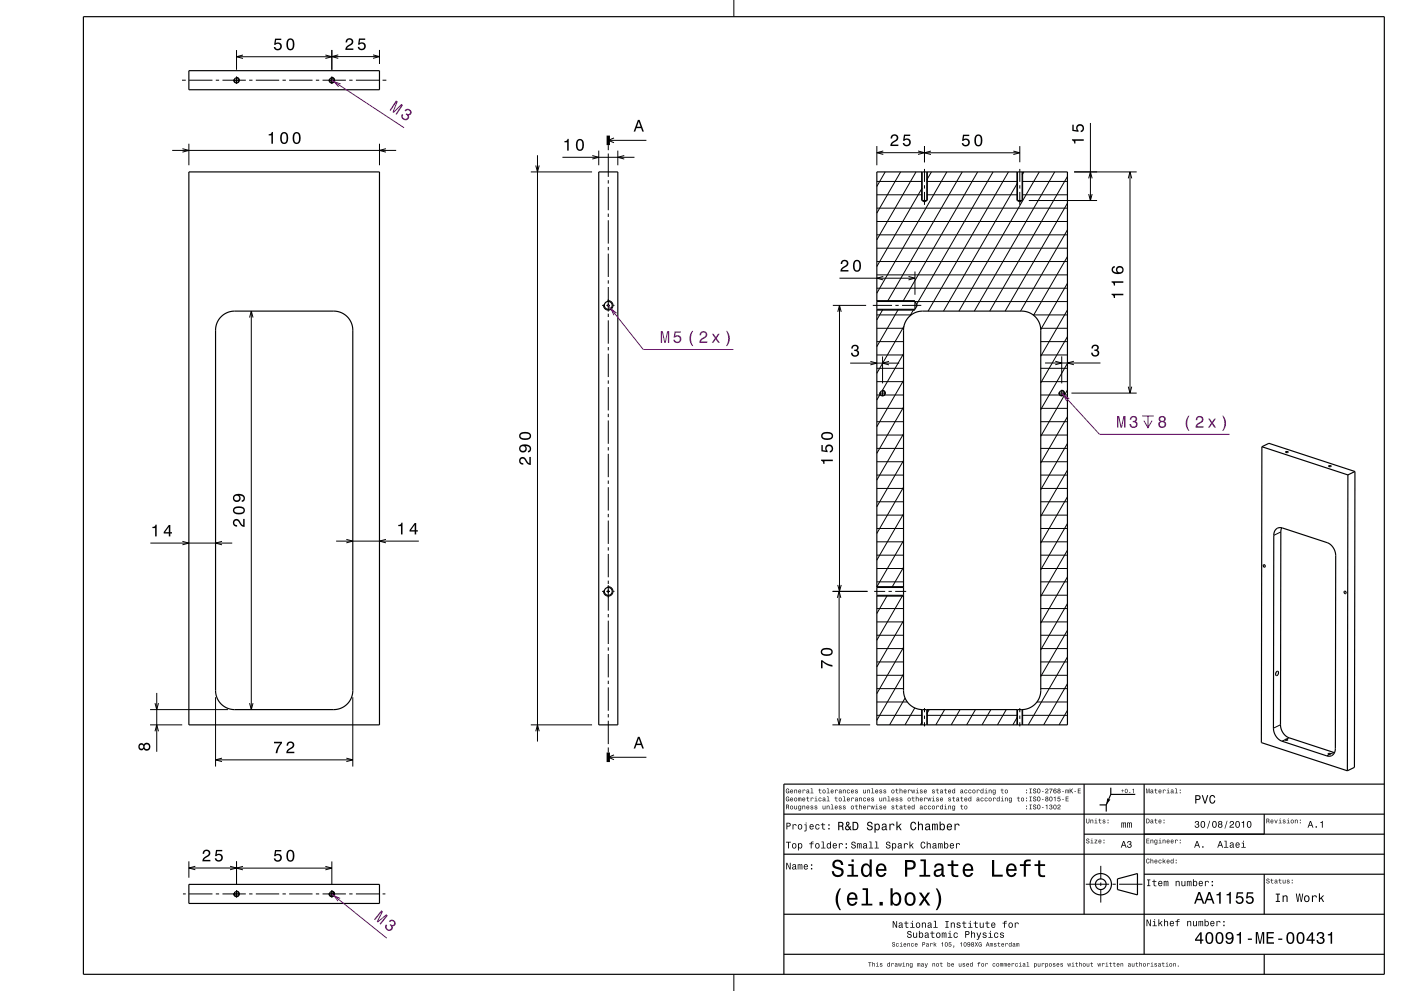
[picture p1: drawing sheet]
<svg xmlns="http://www.w3.org/2000/svg" width="420mm" height="297mm" viewBox="0 0 420 297" stroke-linecap="round" stroke-linejoin="round" font-family="sans-serif">
<g fill="none" stroke="#000" stroke-width=".3">
<path d="M70.9 15v5.9M99.5 15v5.9M113.8 15v4.2M220 0v5M54.6 24h1.1M56.7 24h7M64.7 24h1M66.7 24h7M70.8 23.2a.86 .86 0 0 1 1 .8 .86 .86 0 0 1-.9 .9 .86 .86 0 0 1-.8-1M70.9 22.9v2.3M74.7 24h1M76.7 24h7"/>
<path d="M84.7 24h1M86.7 24h7M94.7 24h1M96.7 24h7M99.3 23.2a.86 .86 0 0 1 1 .8 .86 .86 0 0 1-.9 .9 .86 .86 0 0 1-.8-1M99.5 22.9v2.3M104.7 24h1M106.7 24h7M114.7 24h1.1M56.6 43.1v6.4M113.8 43.1v6.4M159.1 51.5h18.4"/>
<path d="M179.5 45.1v4.4M182.4 43.5v1.5M182.4 46v7M182.4 54v1M182.4 56v7M182.4 42.1h11.4M184.1 41.4l-1.7 .7 1.7 .7M185.2 45.1v4.4M262.9 58.4h13.5M262.9 54.4h13.5M262.9 43.8v5.7M265.4 51.5l-2.5 4.4"/>
<path d="M270 51.5l-7.1 12.4M274.6 51.5l-11.7 20.4M276.3 51.5v8.6M276.4 56.3l-13.5 23.6M277.1 43.8v4.8M277.1 50.6v3.9M277.1 55.5v1M277.1 57.5v3.9M277.9 58.4h27.1M277.9 54.4h27.1M278 51.5v8.6M279.2 51.5l-1.3 2.4"/>
<path d="M283.8 51.5l-20.9 36.4M288.5 51.5l-22.4 38.8M293.1 51.5l-22.4 38.8M297.7 51.5l-22.9 39.7M302.3 51.5l-24.1 41.7M304.9 51.5v8.6M305 54.9l-22.1 38.3M305.7 43.8v4.8M305.7 50.6v3.9M305.7 55.5v1M305.7 57.5v3.9M306.4 58.4h13.6"/>
<path d="M306.4 54.4h13.6M306.6 51.5v8.6M306.9 51.5l-.5 .9M311.6 51.5l-24.1 41.7M316.2 51.5l-24.1 41.7M320 52.9l-23.3 40.3M322 51.5h18.8M182.4 64v1M182.4 66v7M182.4 74v1M182.4 76v7M262.9 78.4h57.1"/>
<path d="M262.9 74.4h57.1M262.9 70.4h57.1M262.9 66.4h57.1M262.9 62.4h57.1M308.4 60.1h20.5M320 76.9l-10.1 17.6M320 68.9l-14 24.3M320 60.9l-18.7 32.3M180.5 91.5h.4M181.9 91.5h1M182.1 90.1a1.43 1.43 0 0 1 1.7 1.3 1.43 1.43 0 0 1-1.5 1.5 1.43 1.43 0 0 1-1.4-1.6M182.4 84v1"/>
<path d="M182.4 86v7.4M182.4 94v1M182.4 96v7M183.9 91.5h.3M249.7 91.5h10M261.7 91.5h5.7M262.9 98.4h8M262.9 94.4h10.3M262.9 86.4h57.1M262.9 82.4h57.1M262.9 90.1h11.4M262.9 93h11.4"/>
<path d="M264.7 92.7l-1.8 3.2M268.4 91.5h1M269.3 92.7l-6.4 11.2M270.4 91.5h5.8M271 97.8l-8.1 14.1M273.9 92.7l-1.1 2M274.3 81.4v6.9M274.3 90.4h45.7M309.7 94.4h10.3M312 98.4h8M320 92.9l-8 13.9M320 84.9l-8 13.9"/>
<path d="M182.4 104v1M182.4 106v7M182.4 114v1M182.4 116v7M262.9 118.4h1.3M262.9 114.4h8M262.9 110.4h8M262.9 106.4h8M262.9 102.4h8M263.7 117.8h1.8M263.9 118l-1 1.9M264.4 117a.86 .86 0 0 1 1 .8 .86 .86 0 0 1-.9 .9 .86 .86 0 0 1-.8-1"/>
<path d="M264.6 106.8v8.1M264.6 116.9v1.8M265 118.4h5.9M270.9 114l-8 13.9M270.9 106l-6.4 11.1M312 118.4h5.9M312 114.4h8M312 110.4h8M312 106.4h8M312 102.4h8M317.4 117.8h1.8M318.1 117a.86 .86 0 0 1 1 .8 .86 .86 0 0 1-.9 .9 .86 .86 0 0 1-.7-1"/>
<path d="M318.3 106.8v8.1M318.3 116.9v1.8M318.7 118.4h1.3M320 116.9l-8 13.9M320 108.9l-8 13.9M320 100.9l-8 13.9M321.2 117.8h19.6M182.4 124v1M182.4 126v7M182.4 134v1M182.4 136v7M262.9 138.4h8"/>
<path d="M262.9 134.4h8M262.9 130.4h8M262.9 126.4h8M262.9 122.4h8M270.9 138l-8 13.9M270.9 130l-8 13.9M270.9 122l-8 13.9M312 138.4h8M312 134.4h8M312 130.4h8M312 126.4h8M312 122.4h8"/>
<path d="M320 132.9l-8 13.9M320 124.9l-8 13.9M182.4 144v1M182.4 146v7M182.4 154v1M182.4 156v7M262.9 158.4h8M262.9 154.4h8M262.9 150.4h8M262.9 146.4h8M262.9 142.4h8M270.9 154l-8 13.9"/>
<path d="M270.9 146l-8 13.9M312 158.4h8M312 154.4h8M312 150.4h8M312 146.4h8M312 142.4h8M320 156.9l-8 13.9M320 148.9l-8 13.9M320 140.9l-8 13.8M384 159.4l-2.1 1M180.5 177.2h.4M181.9 177.2h1"/>
<path d="M182.1 175.8a1.43 1.43 0 0 1 1.7 1.4 1.43 1.43 0 0 1-1.5 1.5 1.43 1.43 0 0 1-1.4-1.7M182.4 164v1M182.4 166v7M182.4 174v1M182.4 175.4v.3M182.4 176v7M183.9 177.2h.3M249.6 177.2h10.5M262.1 177.2h3.3M262.9 174.4h8M262.9 170.4h8M262.9 166.4h8"/>
<path d="M262.9 162.4h8M262.9 178.7h8M262.9 175.8h8M266 178.4l-3.1 5.5M266.4 177.2h1M268.4 177.2h3.3M270.6 178.4l-7.7 13.5M270.9 170l-3.5 6.1M270.9 162l-8 13.9M312 178.4h8M312 174.4h8M312 170.4h8"/>
<path d="M312 166.4h8M312 162.4h8M320 172.9l-8 13.8M320 164.9l-8 13.9M182.4 184v1M182.4 186v7M182.4 194v1M182.4 196v7M262.9 198.4h8M262.9 194.4h8M262.9 190.4h8M262.9 186.4h8"/>
<path d="M262.9 182.4h8M270.9 194l-8 13.9M270.9 186l-8 13.9M312 198.4h8M312 194.4h8M312 190.4h8M312 186.4h8M312 182.4h8M320 180.9l-8 13.9M320 196.9l-11.7 20.3M320 188.9l-8 13.9M45 217.2h9.6"/>
<path d="M45 212.7h23.3M64.6 209v20.7M105.8 209v20.7M159.1 217.2h18.4M182.4 204v1M182.4 206v7M182.4 214v1M182.4 216v7M249.6 217.2h11.3M262.9 214.4h13.5M262.9 210.4h9.1M262.9 206.4h8"/>
<path d="M262.9 202.4h8M270.9 202l-8 13.9M271.3 209.2l-4.6 8M274.2 212.2l-2.9 5M276.3 212.7v4.5M276.4 216.3l-.5 .9M277.1 212.2v1.3M277.1 214.5v1M277.1 216.5v1.2M277.9 214.4h27.1M278 212.7v4.5M278.6 212.7l-.7 1.2"/>
<path d="M283.2 212.7l-2.6 4.5M287.8 212.7l-2.6 4.5M292.4 212.7l-2.6 4.5M297 212.7l-2.6 4.5M301.7 212.7l-2.7 4.5M304.9 212.7v4.5M305 214.9l-1.4 2.3M305.7 212.2v1.3M305.7 214.5v1M305.7 216.5v1.2M306.4 214.4h13.6M306.6 212.7v4.5"/>
<path d="M310.9 210.4h9.1M312 206.4h8M312 202.4h8M320 212.9l-2.5 4.3M320 204.9l-7.1 12.3M383.9 217.2l-2.1 1M182.4 224v1.5M182.4 227h11.4M184.1 226.2l-1.7 .8 1.7 .7M385.2 221.7l-.9 .4M386.5 221.1l-1 .5M398.6 226.1l-.9 .4"/>
<path d="M399.9 225.5l-.9 .4M56.6 258.1v4.9M70.9 258.1v6.9M99.5 258.2v6.8M330 259.5v4M54.8 267.9h.9M56.7 267.9h7M64.7 267.9h1M66.7 267.9h7M70.3 267.4v1M70.8 267.1a.86 .86 0 0 1 1 .8 .86 .86 0 0 1-.9 .9 .86 .86 0 0 1-.8-1M70.9 266.8v2.2"/>
<path d="M74.7 267.9h1M76.7 267.9h7M84.7 267.9h1M86.7 267.9h7M94.7 267.9h1M96.7 267.9h7M99.3 267.1a.86 .86 0 0 1 1 .8 .86 .86 0 0 1-.9 .9 .86 .86 0 0 1-.8-1M99.5 266.8v2.2M100.1 267.4v1M104.7 267.9h1M106.7 267.9h7M114.7 267.9h.8"/>
<path d="M325.5 265h7M330 264.5v1M330 266.5v4M333.5 265h1M335.5 265h7M220 292v5"/>
</g>
<g fill="none" stroke="#000" stroke-width=".35">
<path d="M25 5h390v287h-390zM56.6 21.2h57.2v5.7h-57.2zM56.6 51.5h57.2v165.7h-57.2zM179.5 51.5h5.7v165.7h-5.7zM262.9 51.5h57.1v165.7h-57.1zM276.4 51.5v8.6M277.9 51.5v8.6M305 51.5v8.6M306.4 51.5v8.6M276.4 60.1h1.5M276.4 60.1l.7 .4 .8-.4M305 60.1h1.4"/>
<path d="M305 60.1l.7 .4 .7-.4M66.3 94.9a5.7 5.7 0 0 1 4-1.7h29.8a5.7 5.7 0 0 1 5.7 5.8v108a5.7 5.7 0 0 1-5.7 5.7h-29.8a5.7 5.7 0 0 1-5.7-5.7v-108a5.7 5.7 0 0 1 1.7-4.1zM262.9 92.7h11.4M262.9 90.3h11.4M274.3 90.3v2.4M274.3 90.3l.7 1.2-.7 1.2M378.3 133.9l-.2 88.7 25.8 8.4M378.3 133.9l25.8 8.4M378.3 133.9l2.1-1 25.8 8.4M385.4 135.5h.8l-.3 .1zM398.3 139.7h.8l-.3 .2zM382.6 158.6l.7-.4h1l13.6 4.4a4.2 4.2 0 0 1 2.5 3.9l-.1 57.8a1.98 1.98 0 0 1-2.6 2.2l-13.4-4.4a4.2 4.2 0 0 1-2.5-3.9l.1-57.8 .1-1z"/>
<path d="M384.2 158.2l-.2 1.2-.1 57.8a4.3 4.3 0 0 0 2.6 3.9l13.6 4.5M404.1 142.3l-.2 88.7M406.2 141.3l-.2 88.7-2.1 1M406.2 141.3l-2.1 1M262.9 178.4h8M262.9 176.1h8M276.4 212.7a5.7 5.7 0 0 1-5.5-5.7v-108a5.7 5.7 0 0 1 5.7-5.8h29.7a5.7 5.7 0 0 1 5.7 5.8v108a5.7 5.7 0 0 1-5.7 5.7M276.4 212.7h30v4.5M276.4 212.7v4.5M277.9 212.7v4.5M305 212.7v4.5M382.8 201.2h.1a.67 .67 0 0 1 .3 .7 .67 .67 0 0 1-.7 .5l-.1-.6z"/>
<path d="M325 235v39M333 236.1v2M340.3 238.1h-7.3l-1.4 3.1M343 235v51M385.2 221.7h.1M385.3 221.7h.8l-.6 .2zM398.1 225.9h.9l-.4 .2zM399 225.9h.1M415 235h-180v57M235 256h180M235 244h180M325 250h90"/>
<path d="M329.6 241.2h2M331.6 241.2v2M379 244v6M56.6 265h57.2v5.8h-57.2zM70.3 267.5v.8M235 274h180M335 263.4l6-1.6v6.4l-6-1.6zM343 262h72M379 262v12M235 286h180M379 286v6"/>
<circle cx="70.9" cy="24" r=".7"/>
<circle cx="99.5" cy="24" r=".7"/>
<circle cx="182.4" cy="91.5" r="1.18"/>
<circle cx="264.6" cy="117.8" r=".7"/>
<circle cx="318.3" cy="117.8" r=".7"/>
<circle cx="182.4" cy="177.2" r="1.18"/>
<circle cx="379" cy="169.6" r=".37"/>
<circle cx="403.2" cy="177.5" r=".37"/>
<circle cx="70.9" cy="267.9" r=".7"/>
<circle cx="99.5" cy="267.9" r=".7"/>
<circle cx="330" cy="265" r="3.2"/>
<circle cx="330" cy="265" r="1.6"/>
</g>
<path d="M182.4 40.6v2.9M182.4 225.5v2.9" fill="none" stroke="#000" stroke-width="1" stroke-linecap="butt"/>
<g fill="#000">
<path d="M235.7 236.5a.67 .67 0 0 0-.2 .9 .67 .67 0 0 0 .9 .3h.2v-.7h-.5v.2h.3l-.2 .4a.49 .49 0 0 1-.5-.6 .49 .49 0 0 1 .7-.4l.2 .2-.3-.5zM237 236.8a.54 .54 0 0 0-.1 .8 .54 .54 0 0 0 .8 0l.1-.2a.37 .37 0 0 1-.5 .2 .37 .37 0 0 1-.2-.3l.7-.1-.3-.5zM237.1 236.9l.3-.1 .2 .3h-.5zM238.1 236.7v1h.2v-.6a.25 .25 0 0 1 .2-.3 .25 .25 0 0 1 .3 .3v.6h.2v-.7a.36 .36 0 0 0-.3-.4 .36 .36 0 0 0-.4 .2zM239.4 236.8a.53 .53 0 0 0-.1 .8 .53 .53 0 0 0 .8 0l.1-.2a.37 .37 0 0 1-.4 .2 .37 .37 0 0 1-.3-.3l.7-.1-.3-.5zM239.6 236.9l.3-.1 .1 .3h-.5zM240.6 236.7v1h.2l.1-.8 .6 .1a.36 .36 0 0 0-.3-.4 .36 .36 0 0 0-.4 .2zM241.9 236.7l-.1 .3 .5-.2 .1 .3a.39 .39 0 0 0-.6 .1 .39 .39 0 0 0 .3 .6l.3-.2 .3 .1-.1-.8-.3-.3zM241.9 237.4a.25 .25 0 0 1 .5 0 .25 .25 0 0 1-.5 0zM243 236.3l.3 .1v1.2l-.3 .1h.9l-.4-.1v-1.3zM245.6 236.4v.3l-.3 .1h.3l.1 .9 .5 .1-.4-.4v-.6l.4-.1h-.4v-.3zM246.6 237.2a.53 .53 0 0 0 1 0 .53 .53 0 0 0-1 0zM246.8 236.9l.1-.1a.37 .37 0 0 1 .4 .4 .37 .37 0 0 1-.5 .3zM247.9 236.3l.3 .1v1.2l-.4 .1h.9l-.3-.1v-1.3zM249.1 236.8a.53 .53 0 0 0 0 .8 .53 .53 0 0 0 .7 0l.1-.2a.37 .37 0 0 1-.4 .2 .37 .37 0 0 1-.3-.3l.7-.1-.2-.5zM249.3 236.9l.3-.1 .1 .3h-.5zM250.3 236.7v1h.2l.1-.8 .6 .1a.36 .36 0 0 0-.3-.4 .36 .36 0 0 0-.4 .2zM251.6 236.7l-.1 .3 .5-.2 .1 .3a.39 .39 0 0 0-.6 .1 .39 .39 0 0 0 .3 .6l.3-.2 .3 .1-.1-.8-.2-.3zM251.6 237.4a.25 .25 0 0 1 .5 0 .25 .25 0 0 1-.5 0zM252.7 236.7v1h.2v-.6a.25 .25 0 0 1 .2-.3 .25 .25 0 0 1 .3 .3v.6h.1v-.7a.36 .36 0 0 0-.2-.4 .36 .36 0 0 0-.4 .2zM254 236.8a.53 .53 0 0 0-.1 .8 .53 .53 0 0 0 .8-.1l-.1-.1a.3 .3 0 0 1-.4 0 .3 .3 0 0 1-.1-.4 .3 .3 0 0 1 .5 0h.2l-.3-.3zM255.2 236.8a.53 .53 0 0 0-.1 .8 .53 .53 0 0 0 .8 0l.1-.2a.37 .37 0 0 1-.4 .2 .37 .37 0 0 1-.3-.3l.7-.1-.3-.5zM255.4 236.9l.3-.1 .1 .3h-.5zM256.4 236.7v.4l.6 .3-.2 .2-.5-.2a.39 .39 0 0 0 .6 .4 .39 .39 0 0 0 .1-.6l-.5-.3 .2-.1 .5 .1-.2-.2zM258.8 236.7v.7a.35 .35 0 0 0 .2 .4 .35 .35 0 0 0 .4-.2l.2 .1v-1h-.2v.7l-.3 .2-.2-.1v-.8zM260 236.7v1h.2v-.6a.25 .25 0 0 1 .2-.3 .25 .25 0 0 1 .2 .3v.6h.2v-.7a.35 .35 0 0 0-.2-.4 .35 .35 0 0 0-.5 .2zM261.3 236.3l.2 .1v1.2l-.3 .1h.9l-.4-.1v-1.3zM262.5 236.8a.54 .54 0 0 0-.1 .8 .54 .54 0 0 0 .8 0l.1-.2a.37 .37 0 0 1-.5 .2 .37 .37 0 0 1-.2-.3l.7-.1-.3-.5zM262.6 236.9l.3-.1 .2 .3h-.5zM263.7 236.7v.4l.6 .3-.3 .2-.4-.2a.39 .39 0 0 0 .5 .4 .39 .39 0 0 0 .2-.6l-.5-.3 .2-.1 .4 .1-.1-.2zM265 236.7l-.1 .4 .6 .3-.2 .2-.5-.2a.39 .39 0 0 0 .6 .4 .39 .39 0 0 0 .1-.6l-.5-.3 .2-.1 .5 .1-.2-.2zM267.2 237.2a.55 .55 0 0 0 1.1 0 .55 .55 0 0 0-1.1 0zM267.5 236.9l.1-.1a.37 .37 0 0 1 .4 .4 .37 .37 0 0 1-.5 .3zM268.7 236.4v.3l-.3 .1h.3l.1 .9 .5 .1-.4-.4v-.6l.4-.1h-.4v-.3zM269.7 236.3v1.4h.2v-.6a.25 .25 0 0 1 .2-.3 .25 .25 0 0 1 .3 .3v.6h.1v-.7a.35 .35 0 0 0-.2-.4 .35 .35 0 0 0-.4 .2v-.5zM271 236.8a.53 .53 0 0 0-.1 .8 .53 .53 0 0 0 .8 0l.1-.2a.37 .37 0 0 1-.5 .2 .37 .37 0 0 1-.2-.3l.7-.1-.3-.5zM271.1 236.9l.3-.1 .2 .3h-.5zM272.2 236.7v1h.2v-.8l.6 .1a.36 .36 0 0 0-.2-.4 .36 .36 0 0 0-.4 .2zM273.2 236.7l.2 1h.2l.2-.9 .1 .9h.2l.3-1h-.2l-.2 .9-.2-.9h-.1l-.2 .9-.2-.9zM274.6 236.7l.3 .1v.8l-.3 .1h.9l-.4-.1v-.9zM274.9 236.3l.2 .2zM275.9 236.7v.4l.5 .3-.2 .2-.4-.2a.39 .39 0 0 0 .5 .4 .39 .39 0 0 0 .1-.6l-.4-.3 .2-.1 .4 .1-.1-.2zM277.1 236.8a.54 .54 0 0 0-.1 .8 .54 .54 0 0 0 .8 0v-.2a.37 .37 0 0 1-.4 .2 .37 .37 0 0 1-.3-.3l.7-.1-.2-.5zM277.2 236.9l.3-.1 .2 .3h-.6zM279.5 236.7v.4l.6 .3-.3 .2-.4-.2a.39 .39 0 0 0 .5 .4 .39 .39 0 0 0 .2-.6l-.5-.3 .2-.1 .4 .1-.1-.2zM280.9 236.4v.3l-.3 .1h.3v.9l.5 .1-.4-.4v-.6l.4-.1h-.4v-.3zM282 236.7l-.2 .3 .5-.2 .1 .3a.39 .39 0 0 0-.6 .1 .39 .39 0 0 0 .3 .6l.6-.2-.2-.9zM282 237.4a.25 .25 0 0 1 .5 0 .25 .25 0 0 1-.5 0zM283.3 236.4v.3l-.3 .1h.3l.1 .9 .5 .1-.4-.4v-.6l.4-.1h-.4v-.3zM284.4 236.8a.53 .53 0 0 0-.1 .8 .53 .53 0 0 0 .8 0v-.2a.37 .37 0 0 1-.4 .2 .37 .37 0 0 1-.3-.3l.7-.1-.2-.5zM284.5 236.9l.3-.1 .1 .3h-.5zM285.5 236.8a.51 .51 0 0 0-.1 .7 .51 .51 0 0 0 .7 .1l.2 .1v-1.4h-.2v.5l-.3-.2zM285.7 236.9l.1-.1a.36 .36 0 0 1 .3 .4 .36 .36 0 0 1-.4 .3zM288 236.7l-.1 .3 .5-.2 .1 .3a.39 .39 0 0 0-.6 .1 .39 .39 0 0 0 .3 .6l.6-.2-.2-.9zM288.1 237.4a.24 .24 0 0 1 .4 0 .24 .24 0 0 1-.4 0zM289.2 236.8a.53 .53 0 0 0-.1 .8 .53 .53 0 0 0 .9-.1l-.2-.1a.3 .3 0 0 1-.4 0 .3 .3 0 0 1 0-.4 .3 .3 0 0 1 .4 0h.2l-.3-.3zM290.4 236.8a.53 .53 0 0 0 0 .8 .53 .53 0 0 0 .8-.1l-.2-.1a.3 .3 0 0 1-.4 0 .3 .3 0 0 1 0-.4 .3 .3 0 0 1 .4 0h.2l-.3-.3zM291.5 237.2a.55 .55 0 0 0 1.1 0 .55 .55 0 0 0-1.1 0zM291.8 236.9v-.1a.37 .37 0 0 1 .5 .4 .37 .37 0 0 1-.5 .3zM292.8 236.7v1h.2l.1-.8 .6 .1a.36 .36 0 0 0-.3-.4 .36 .36 0 0 0-.4 .2zM294 236.8a.51 .51 0 0 0-.1 .7 .51 .51 0 0 0 .7 .1l.2 .1v-1.4h-.1v.5l-.4-.2zM294.2 236.9l.1-.1a.36 .36 0 0 1 .3 .4 .36 .36 0 0 1-.4 .3zM295.3 236.7l.3 .1v.8l-.4 .1h.9l-.4-.1v-.9zM295.6 236.3l.1 .2zM296.4 236.7v1h.2v-.6a.25 .25 0 0 1 .2-.3 .25 .25 0 0 1 .3 .3v.6h.2v-.7a.35 .35 0 0 0-.3-.4 .35 .35 0 0 0-.4 .2zM297.7 236.8a.51 .51 0 0 0-.1 .7 .51 .51 0 0 0 .7 .1 .38 .38 0 0 1-.2 .4 .38 .38 0 0 1-.5-.2 .44 .44 0 0 0 .5 .4 .44 .44 0 0 0 .4-.5v-1zM297.8 236.9l.1-.1a.36 .36 0 0 1 .4 .4 .36 .36 0 0 1-.5 .3zM300.3 236.4v.3l-.3 .1h.3l.1 .9 .5 .1-.4-.4v-.6l.4-.1h-.4v-.3zM301.2 237.2a.55 .55 0 0 0 1.1 0 .55 .55 0 0 0-1.1 0zM301.5 236.9l.1-.1a.37 .37 0 0 1 .4 .4 .37 .37 0 0 1-.5 .3zM307.6 237.4v.3h.3v-.3zM307.6 236.7v.3h.3v-.3zM308.6 236.3l.3 .2v1.1l-.3 .1h.7l-.2-.1v-1.1l.2-.2zM309.8 236.4a.56 .56 0 0 0 .1 .7 .56 .56 0 0 0 .6 .2 .31 .31 0 0 1-.3 .3 .31 .31 0 0 1-.3-.3h-.2a.5 .5 0 0 0 .5 .5 .5 .5 0 0 0 .5-.6 .5 .5 0 0 0-.7-.3 .26 .26 0 0 1 .2-.4 .26 .26 0 0 1 .3 .3l.1-.2-.2-.3zM311 236.5a.66 .66 0 0 0-.1 .9 .66 .66 0 0 0 .9 .2 .66 .66 0 0 0 .1-.9 .66 .66 0 0 0-.9-.2zM311.3 236.5a.54 .54 0 0 1 .4 .5 .54 .54 0 0 1-.4 .6l-.2-.6zM312.4 237.1v.2h.5v-.2zM313.5 236.5l-.1 .3h.2a.3 .3 0 0 1 .3-.3 .3 .3 0 0 1 .3 .4 .3 .3 0 0 1-.4 .2l-.5 .6h1v-.1h-.8l.2-.2a.52 .52 0 0 0 .6-.5 .52 .52 0 0 0-.7-.5zM314.6 236.4v.2h.7l-.5 .8v.3h.2l.5-1.3zM316 236.4a.64 .64 0 0 0-.2 1 .64 .64 0 0 0 .9 .1l-.1-.5h-.6v-.2a.41 .41 0 0 1 .4-.3 .41 .41 0 0 1 .3 .2l-.2-.3zM316 237.3a.3 .3 0 0 1 .6 0 .3 .3 0 0 1-.6 0zM317.2 236.4v.6a.44 .44 0 0 0-.1 .6 .44 .44 0 0 0 .7 0 .44 .44 0 0 0-.1-.6 .4 .4 0 0 0 .1-.6 .4 .4 0 0 0-.6 0zM317.2 237.4a.3 .3 0 0 1 .6 0 .3 .3 0 0 1-.6 0zM317.2 236.7a.25 .25 0 0 1 .5 0 .25 .25 0 0 1-.5 0zM318.4 237.1v.2h.5v-.2zM319.4 236.7v1h.2l.1-.9 .1 .9 .3-.9 .1 .9h.2l-.1-1.1zM320.7 236.3v1.4h.2l.1-.6 .5 .6h.2l-.5-.8 .5-.6h-.2l-.6 .7v-.7zM322.1 237.1v.2h.5v-.2zM323.1 236.3v1.4h.9v-.1h-.7v-.5h.6v-.2h-.6v-.4h.7v-.2z" fill-rule="evenodd"/>
<path d="M235.7 238.9a.67 .67 0 0 0-.2 .9 .67 .67 0 0 0 .9 .3h.2v-.7h-.5l.3 .2-.2 .4a.49 .49 0 0 1-.5-.6 .49 .49 0 0 1 .7-.4l.2 .2-.3-.5zM237 239.2a.54 .54 0 0 0-.1 .8 .54 .54 0 0 0 .8 0l.1-.2a.37 .37 0 0 1-.5 .2 .37 .37 0 0 1-.2-.3l.7-.1-.3-.5zM237.1 239.3l.3-.1 .2 .3h-.5zM238.1 239.6a.53 .53 0 0 0 1 0 .53 .53 0 0 0-1 0zM238.3 239.3a.33 .33 0 0 1 .5 .1 .33 .33 0 0 1-.1 .4 .33 .33 0 0 1-.4 0zM239.3 239.1v1h.1l.2-.9 .1 .9 .3-.9 .1 .9h.1l-.1-1.1zM240.6 239.2a.53 .53 0 0 0 0 .8 .53 .53 0 0 0 .7 0l.1-.2a.37 .37 0 0 1-.4 .2 .37 .37 0 0 1-.3-.3l.7-.1-.2-.5zM240.8 239.3l.3-.1 .1 .3h-.5zM242 238.8v.3l-.3 .1h.3l.1 .9 .5 .1-.4-.4v-.6l.4-.1h-.4v-.3zM243 239.1v1h.2l.1-.8 .6 .1a.36 .36 0 0 0-.3-.4 .36 .36 0 0 0-.4 .2zM244.3 239.1l.3 .1v.8l-.4 .1h.9l-.4-.1v-.9zM244.6 238.7l.1 .2zM245.5 239.2a.53 .53 0 0 0-.1 .8 .53 .53 0 0 0 .8-.1l-.1-.1a.3 .3 0 0 1-.4 0 .3 .3 0 0 1-.1-.4 .3 .3 0 0 1 .5 0h.2l-.3-.3zM246.7 239.1l-.1 .3 .5-.2 .1 .3a.39 .39 0 0 0-.6 .1 .39 .39 0 0 0 .3 .6l.4-.2 .2 .1-.1-.8-.2-.3zM246.8 239.8a.24 .24 0 0 1 .4 0 .24 .24 0 0 1-.4 0zM247.9 238.7l.3 .1v1.2l-.4 .1h.9l-.3-.1v-1.3zM250.5 238.8v.3l-.3 .1h.3l.1 .9 .5 .1-.4-.4v-.6l.4-.1h-.4v-.3zM251.4 239.6a.55 .55 0 0 0 1.1 0 .55 .55 0 0 0-1.1 0zM251.7 239.3l.1-.1a.37 .37 0 0 1 .4 .4 .37 .37 0 0 1-.5 .3zM252.8 238.7l.2 .1v1.2l-.3 .1h.9l-.4-.1v-1.3zM254 239.2a.53 .53 0 0 0-.1 .8 .53 .53 0 0 0 .8 0l.1-.2a.37 .37 0 0 1-.5 .2 .37 .37 0 0 1-.2-.3l.7-.1-.3-.5zM254.1 239.3l.3-.1 .2 .3h-.5zM255.2 239.1v1h.2v-.8l.6 .1a.36 .36 0 0 0-.2-.4 .36 .36 0 0 0-.5 .2zM256.4 239.1l-.1 .3 .5-.2 .1 .3a.39 .39 0 0 0-.6 .1 .39 .39 0 0 0 .3 .6l.4-.2 .2 .1-.1-.8-.2-.3zM256.5 239.8a.25 .25 0 0 1 .5 0 .25 .25 0 0 1-.5 0zM257.5 239.1v1h.2v-.7l.3-.2 .2 .9h.2v-.7a.36 .36 0 0 0-.3-.4 .36 .36 0 0 0-.4 .2zM258.9 239.2a.53 .53 0 0 0-.1 .8 .53 .53 0 0 0 .8-.1l-.1-.1a.3 .3 0 0 1-.5 0 .3 .3 0 0 1 0-.4 .3 .3 0 0 1 .5 0h.1l-.2-.3zM260.1 239.2a.53 .53 0 0 0-.1 .8 .53 .53 0 0 0 .8 0v-.2a.37 .37 0 0 1-.4 .2 .37 .37 0 0 1-.3-.3l.7-.1-.2-.5zM260.2 239.3l.3-.1 .2 .3h-.6zM261.3 239.1v.4l.6 .3-.3 .2-.4-.2a.39 .39 0 0 0 .5 .4 .39 .39 0 0 0 .2-.6l-.5-.3 .2-.1 .4 .1-.1-.2zM263.6 239.1v.7a.35 .35 0 0 0 .3 .4 .35 .35 0 0 0 .4-.2l.2 .1v-1h-.2v.7l-.3 .2-.2-.1v-.8zM264.8 239.1v1h.2v-.7l.3-.2 .2 .9h.2v-.7a.35 .35 0 0 0-.3-.4 .35 .35 0 0 0-.4 .2zM266.1 238.7l.3 .1v1.2l-.4 .1h.9l-.3-.1v-1.3zM267.4 239.2a.54 .54 0 0 0-.1 .8 .54 .54 0 0 0 .8 0v-.2a.37 .37 0 0 1-.4 .2 .37 .37 0 0 1-.3-.3l.7-.1-.2-.5zM267.5 239.3l.3-.1 .1 .3h-.5zM268.6 239.1v.4l.6 .3-.3 .2-.4-.2a.39 .39 0 0 0 .5 .4 .39 .39 0 0 0 .1-.6l-.4-.3 .2-.1 .4 .1-.1-.2zM269.8 239.1v.4l.6 .3-.3 .2-.4-.2a.39 .39 0 0 0 .5 .4 .39 .39 0 0 0 .2-.6l-.5-.3 .2-.1 .4 .1-.1-.2zM272.1 239.6a.53 .53 0 0 0 1 0 .53 .53 0 0 0-1 0zM272.3 239.3l.1-.1a.37 .37 0 0 1 .4 .4 .37 .37 0 0 1-.5 .3zM273.6 238.8v.3l-.3 .1h.3v.9l.6 .1-.4-.4v-.6l.4-.1h-.4v-.3zM274.5 238.7v1.4h.2v-.7l.3-.2 .2 .9h.2v-.7a.35 .35 0 0 0-.2-.4 .35 .35 0 0 0-.5 .2v-.5zM275.9 239.2a.53 .53 0 0 0-.1 .8 .53 .53 0 0 0 .8 0v-.2a.37 .37 0 0 1-.4 .2 .37 .37 0 0 1-.3-.3l.7-.1-.2-.5zM276 239.3l.3-.1 .1 .3h-.5zM277 239.1v1h.2l.1-.8 .6 .1a.36 .36 0 0 0-.3-.4 .36 .36 0 0 0-.4 .2zM278 239.1l.3 1h.2l.1-.9 .2 .9h.1l.3-1h-.2l-.1 .9-.2-.9h-.2l-.1 .9-.2-.9zM279.5 239.1l.3 .1v.8l-.4 .1h.9l-.3-.1v-.9zM279.8 238.7l.2 .2zM280.7 239.1v.4l.6 .3-.2 .2-.5-.2a.39 .39 0 0 0 .5 .4 .39 .39 0 0 0 .2-.6l-.5-.3 .2-.1 .4 .1-.1-.2zM281.9 239.2a.54 .54 0 0 0-.1 .8 .54 .54 0 0 0 .8 0l.1-.2a.37 .37 0 0 1-.4 .2 .37 .37 0 0 1-.3-.3l.7-.1-.3-.5zM282.1 239.3l.3-.1 .1 .3h-.5zM284.4 239.1v.4l.5 .3-.2 .2-.4-.2a.39 .39 0 0 0 .5 .4 .39 .39 0 0 0 .1-.6l-.4-.3 .2-.1 .4 .1-.1-.2zM285.7 238.8v.3l-.3 .1h.3l.1 .9 .5 .1-.4-.4v-.6l.4-.1h-.4v-.3zM286.8 239.1l-.1 .3 .5-.2 .1 .3a.39 .39 0 0 0-.6 .1 .39 .39 0 0 0 .3 .6l.6-.2-.2-.9zM286.8 239.8a.25 .25 0 0 1 .5 0 .25 .25 0 0 1-.5 0zM288.1 238.8v.3l-.3 .1h.3l.1 .9 .5 .1-.4-.4v-.6l.4-.1h-.4v-.3zM289.2 239.2a.53 .53 0 0 0-.1 .8 .53 .53 0 0 0 .8 0l.1-.2a.37 .37 0 0 1-.4 .2 .37 .37 0 0 1-.3-.3l.7-.1-.3-.5zM289.4 239.3l.3-.1 .1 .3h-.5zM290.4 239.2a.51 .51 0 0 0-.1 .7 .51 .51 0 0 0 .7 .1l.2 .1v-1.4h-.2v.5l-.3-.2zM290.5 239.3l.1-.1a.36 .36 0 0 1 .4 .4 .36 .36 0 0 1-.5 .3zM292.9 239.1l-.1 .3 .5-.2 .1 .3a.39 .39 0 0 0-.6 .1 .39 .39 0 0 0 .3 .6l.6-.2-.2-.9zM292.9 239.8a.25 .25 0 0 1 .5 0 .25 .25 0 0 1-.5 0zM294.1 239.2a.53 .53 0 0 0-.1 .8 .53 .53 0 0 0 .8-.1l-.1-.1a.3 .3 0 0 1-.5 0 .3 .3 0 0 1 0-.4 .3 .3 0 0 1 .5 0h.1l-.2-.3zM295.3 239.2a.53 .53 0 0 0-.1 .8 .53 .53 0 0 0 .8-.1l-.1-.1a.3 .3 0 0 1-.5 0 .3 .3 0 0 1 0-.4 .3 .3 0 0 1 .5 0h.2l-.3-.3zM296.4 239.6a.53 .53 0 0 0 1 0 .53 .53 0 0 0-1 0zM296.6 239.3l.1-.1a.37 .37 0 0 1 .4 .4 .37 .37 0 0 1-.5 .3zM297.7 239.1v1h.2v-.8l.6 .1a.36 .36 0 0 0-.2-.4 .36 .36 0 0 0-.4 .2zM298.9 239.2a.51 .51 0 0 0-.1 .7 .51 .51 0 0 0 .7 .1l.2 .1v-1.4h-.2v.5l-.3-.2zM299 239.3l.1-.1a.36 .36 0 0 1 .4 .4 .36 .36 0 0 1-.5 .3zM300.1 239.1l.3 .1v.8l-.3 .1h.9l-.4-.1v-.9zM300.4 238.7l.2 .2zM301.3 239.1v1h.1l.1-.7 .2-.2 .2 .9h.2v-.7a.35 .35 0 0 0-.2-.4 .35 .35 0 0 0-.5 .2zM302.5 239.2a.51 .51 0 0 0-.1 .7 .51 .51 0 0 0 .8 .1 .38 .38 0 0 1-.3 .4 .38 .38 0 0 1-.4-.2 .44 .44 0 0 0 .5 .4 .44 .44 0 0 0 .3-.5v-1l-.1 .1-.4-.2zM302.7 239.3l.1-.1a.36 .36 0 0 1 .4 .4 .36 .36 0 0 1-.5 .3zM305.1 238.8v.3l-.3 .1h.3l.1 .9 .5 .1-.4-.4v-.6l.4-.1h-.4v-.3zM306.1 239.6a.53 .53 0 0 0 1 0 .53 .53 0 0 0-1 0zM306.3 239.3l.1-.1a.37 .37 0 0 1 .4 .4 .37 .37 0 0 1-.5 .3zM307.6 239.8v.3h.3v-.3zM307.6 239.1v.3h.3v-.3zM308.6 238.7l.3 .2v1.1l-.3 .1h.7l-.2-.1v-1.1l.2-.2zM309.8 238.8a.56 .56 0 0 0 .1 .7 .56 .56 0 0 0 .6 .2 .31 .31 0 0 1-.3 .3 .31 .31 0 0 1-.3-.3h-.2a.5 .5 0 0 0 .5 .5 .5 .5 0 0 0 .5-.6 .5 .5 0 0 0-.7-.3 .26 .26 0 0 1 .2-.4 .26 .26 0 0 1 .3 .3l.1-.2-.2-.3zM311 238.9a.66 .66 0 0 0-.1 .9 .66 .66 0 0 0 .9 .2 .66 .66 0 0 0 .1-.9 .66 .66 0 0 0-.9-.2zM311.3 238.9a.54 .54 0 0 1 .4 .5 .54 .54 0 0 1-.4 .6l-.2-.6zM312.4 239.5v.2h.5v-.2zM313.5 238.8l-.1 .4 .2 .2a.44 .44 0 0 0-.1 .6 .44 .44 0 0 0 .7 0 .44 .44 0 0 0-.1-.6 .4 .4 0 0 0 0-.6 .4 .4 0 0 0-.6 0zM313.5 239.8a.3 .3 0 0 1 .6 0 .3 .3 0 0 1-.6 0zM313.6 239.1a.25 .25 0 0 1 .5 0 .25 .25 0 0 1-.5 0zM314.7 238.9l-.1 .9 .2 .3a.65 .65 0 0 0 .8-.7 .65 .65 0 0 0-.9-.5zM314.9 238.9a.54 .54 0 0 1 .4 .6 .54 .54 0 0 1-.4 .5l-.1-.5zM315.9 239l.3 .1v1h.2v-1.4zM317.1 238.8l-.1 .7a.38 .38 0 0 1 .6-.1 .38 .38 0 0 1 0 .6l-.6-.2a.48 .48 0 0 0 .6 .4 .48 .48 0 0 0 .3-.7 .48 .48 0 0 0-.7-.2l.1-.4h.6v-.1zM318.4 239.5v.2h.5v-.2zM319.5 238.7v1.4h.9v-.1h-.7v-.5h.6v-.2h-.6v-.4h.7v-.2z" fill-rule="evenodd"/>
<path d="M331.9 239.3l1 .4-1.3 1.5z" fill-rule="evenodd"/>
<path d="M336.5 236.6v.4l-.4 .1h.4l.1 .4v-.4l.4-.1h-.4zM337.3 236.6l-.1 .7 .2 .4a.58 .58 0 0 0 .7-.7 .58 .58 0 0 0-.8-.4zM337.5 236.6a.48 .48 0 0 1 .4 .4 .48 .48 0 0 1-.4 .5zM338.6 237.4v.3h.2v-.3zM339.5 236.6l.3 .2v.9h.1v-1.3z" fill-rule="evenodd"/>
<path d="M343.6 236.3v1.4h.2v-1.2l.2 1.2h.2l.3-1.2v1.2h.1v-1.4h-.2l-.3 1.3-.2-1.3zM345 236.7l-.1 .3 .5-.2 .1 .3a.39 .39 0 0 0-.6 .1 .39 .39 0 0 0 .3 .6l.6-.2-.2-.9zM345.1 237.4a.24 .24 0 0 1 .4 0 .24 .24 0 0 1-.4 0zM346.4 236.4v.3l-.3 .1h.3v.9l.5 .1-.4-.4v-.6l.4-.1h-.4v-.3zM347.4 236.8a.53 .53 0 0 0-.1 .8 .53 .53 0 0 0 .8 0l.1-.2a.37 .37 0 0 1-.4 .2 .37 .37 0 0 1-.3-.3l.7-.1-.3-.5zM347.6 236.9l.3-.1 .1 .3h-.5zM348.6 236.7v1h.2l.1-.8 .6 .1a.36 .36 0 0 0-.3-.4 .36 .36 0 0 0-.4 .2zM349.8 236.7l.3 .1v.8l-.3 .1h.9l-.4-.1v-.9zM350.1 236.3l.2 .2zM351.1 236.7l-.1 .3 .5-.2 .1 .3a.41 .41 0 0 0-.6 .1 .41 .41 0 0 0 .1 .6l.8-.2-.2-.9zM351.1 237.4a.25 .25 0 0 1 .5 0 .25 .25 0 0 1-.5 0zM352.3 236.3l.2 .1v1.2l-.3 .1h.9l-.4-.1v-1.3zM353.7 237.4v.3h.3v-.3zM353.7 236.7v.3h.3v-.3z" fill-rule="evenodd"/>
<path d="M235.7 241.1v1.4h.1v-.5a.42 .42 0 0 1 .5 .1 .42 .42 0 0 1 .1 .4h.2l-.2-.6a.39 .39 0 0 0 .1-.5 .39 .39 0 0 0-.4-.3zM235.8 241.3h.3a.24 .24 0 0 1 .3 .3 .24 .24 0 0 1-.3 .2h-.3zM236.9 242a.53 .53 0 0 0 1 0 .53 .53 0 0 0-1 0zM237.1 241.7l.1-.1a.37 .37 0 0 1 .4 .4 .37 .37 0 0 1-.5 .3zM238.1 241.5v.7a.36 .36 0 0 0 .3 .4 .36 .36 0 0 0 .4-.2l.2 .1v-1h-.2v.7l-.3 .2-.2-.1v-.8zM239.4 241.6a.51 .51 0 0 0-.1 .7 .51 .51 0 0 0 .7 .1 .38 .38 0 0 1-.2 .4 .38 .38 0 0 1-.5-.2 .44 .44 0 0 0 .5 .4 .44 .44 0 0 0 .4-.5v-1zM239.5 241.7l.1-.1a.36 .36 0 0 1 .4 .4 .36 .36 0 0 1-.5 .3zM240.5 241.5v1h.2v-.7l.3-.2 .2 .1v.8h.2v-.7a.35 .35 0 0 0-.3-.4 .35 .35 0 0 0-.4 .2zM241.9 241.6a.53 .53 0 0 0-.1 .8 .53 .53 0 0 0 .8 0v-.2a.37 .37 0 0 1-.4 .2 .37 .37 0 0 1-.3-.3l.7-.1-.2-.5zM242 241.7l.3-.1 .1 .3h-.5zM243.1 241.5v.4l.6 .3-.3 .2-.4-.2a.39 .39 0 0 0 .5 .4 .39 .39 0 0 0 .1-.6l-.4-.3 .2-.1 .4 .1-.1-.2zM244.3 241.5v.4l.6 .3-.3 .2-.4-.2a.4 .4 0 0 0 .5 .4 .4 .4 0 0 0 .2-.6l-.5-.3 .2-.1 .4 .1-.1-.2zM246.6 241.5v.7a.36 .36 0 0 0 .3 .4 .36 .36 0 0 0 .4-.2l.2 .1v-1h-.2v.7l-.3 .2-.2-.1v-.8zM247.8 241.5v1h.2v-.7l.3-.2 .2 .1v.8h.2v-.7a.36 .36 0 0 0-.3-.4 .36 .36 0 0 0-.4 .2zM249.1 241.1l.3 .1v1.2l-.4 .1h.9l-.3-.1v-1.3zM250.4 241.6a.53 .53 0 0 0-.1 .8 .53 .53 0 0 0 .8 0v-.2a.37 .37 0 0 1-.4 .2 .37 .37 0 0 1-.3-.3l.7-.1-.2-.5zM250.5 241.7l.3-.1 .1 .3h-.5zM251.6 241.5v.4l.6 .3-.3 .2-.4-.2a.4 .4 0 0 0 .5 .4 .4 .4 0 0 0 .1-.6l-.4-.3 .2-.1 .4 .1-.1-.2zM252.8 241.5v.4l.6 .3-.3 .2-.4-.2a.39 .39 0 0 0 .5 .4 .39 .39 0 0 0 .2-.6l-.5-.3 .2-.1 .4 .1-.1-.2zM255.1 242a.53 .53 0 0 0 1 0 .53 .53 0 0 0-1 0zM255.3 241.7l.1-.1a.37 .37 0 0 1 .4 .4 .37 .37 0 0 1-.5 .3zM256.6 241.2v.3l-.3 .1h.3v.9l.6 .1-.4-.4v-.6l.4-.1h-.4v-.3zM257.5 241.1v1.4h.2v-.7l.3-.2 .2 .1v.8h.2v-.7a.35 .35 0 0 0-.3-.4 .35 .35 0 0 0-.4 .2v-.5zM258.9 241.6a.53 .53 0 0 0-.1 .8 .53 .53 0 0 0 .8 0v-.2a.37 .37 0 0 1-.4 .2 .37 .37 0 0 1-.3-.3l.7-.1-.2-.5zM259 241.7l.3-.1 .1 .3h-.5zM260 241.5v1h.2l.1-.8 .6 .1a.36 .36 0 0 0-.3-.4 .36 .36 0 0 0-.4 .2zM261 241.5l.3 1h.1l.2-.9 .2 .9h.1l.3-1h-.2l-.1 .9-.2-.9h-.2l-.1 .9-.2-.9zM262.5 241.5l.3 .1v.8l-.4 .1h.9l-.4-.1v-.9zM262.8 241.1l.2 .2zM263.7 241.5v.4l.6 .3-.3 .2-.4-.2a.4 .4 0 0 0 .5 .4 .4 .4 0 0 0 .2-.6l-.5-.3 .2-.1 .4 .1-.1-.2zM264.9 241.6a.53 .53 0 0 0-.1 .8 .53 .53 0 0 0 .8 0l.1-.2a.37 .37 0 0 1-.4 .2 .37 .37 0 0 1-.3-.3l.7-.1-.3-.5zM265.1 241.7l.3-.1 .1 .3h-.5zM267.4 241.5v.4l.5 .3-.2 .2-.4-.2a.39 .39 0 0 0 .5 .4 .39 .39 0 0 0 .1-.6l-.4-.3 .2-.1 .4 .1-.1-.2zM268.7 241.2v.3l-.3 .1h.3l.1 .9 .5 .1-.4-.4v-.6l.4-.1h-.4v-.3zM269.8 241.5l-.1 .3 .5-.2 .1 .3a.39 .39 0 0 0-.6 .1 .39 .39 0 0 0 .3 .6l.3-.2 .3 .1-.1-.8-.2-.3zM269.8 242.2a.25 .25 0 0 1 .5 0 .25 .25 0 0 1-.5 0zM271.1 241.2v.3l-.3 .1h.3l.1 .9 .5 .1-.4-.4v-.6l.4-.1h-.4v-.3zM272.2 241.6a.53 .53 0 0 0-.1 .8 .53 .53 0 0 0 .8 0l.1-.2a.37 .37 0 0 1-.4 .2 .37 .37 0 0 1-.3-.3l.7-.1-.3-.5zM272.4 241.7l.3-.1 .1 .3h-.5zM273.4 241.6a.55 .55 0 0 0-.2 .6 .55 .55 0 0 0 .7 .3l.1-.1 .2 .1v-1.4h-.2v.5l-.3-.2zM273.5 241.7l.1-.1a.36 .36 0 0 1 .4 .4 .36 .36 0 0 1-.5 .3zM275.9 241.5l-.1 .3 .5-.2 .1 .3a.39 .39 0 0 0-.6 .1 .39 .39 0 0 0 .3 .6l.6-.2-.2-.9zM275.9 242.2a.25 .25 0 0 1 .5 0 .25 .25 0 0 1-.5 0zM277.1 241.6a.53 .53 0 0 0-.1 .8 .53 .53 0 0 0 .8-.1l-.1-.1a.3 .3 0 0 1-.5 0 .3 .3 0 0 1 0-.4 .3 .3 0 0 1 .5 0h.1l-.2-.3zM278.3 241.6a.53 .53 0 0 0-.1 .8 .53 .53 0 0 0 .8-.1l-.1-.1a.3 .3 0 0 1-.5 0 .3 .3 0 0 1 0-.4 .3 .3 0 0 1 .5 0h.2l-.3-.3zM279.4 242a.53 .53 0 0 0 1 0 .53 .53 0 0 0-1 0zM279.6 241.7l.1-.1a.37 .37 0 0 1 .4 .4 .37 .37 0 0 1-.5 .3zM280.7 241.5v1h.2v-.8l.6 .1a.36 .36 0 0 0-.2-.4 .36 .36 0 0 0-.5 .2zM281.9 241.6a.55 .55 0 0 0-.2 .6 .55 .55 0 0 0 .7 .3l.1-.1 .2 .1v-1.4h-.2v.5l-.3-.2zM282 241.7l.1-.1a.36 .36 0 0 1 .4 .4 .36 .36 0 0 1-.5 .3zM283.1 241.5l.3 .1v.8l-.3 .1h.9l-.4-.1v-.9zM283.4 241.1l.2 .2zM284.3 241.5v1h.1l.1-.7 .2-.2 .2 .1v.8h.2v-.7a.36 .36 0 0 0-.2-.4 .36 .36 0 0 0-.5 .2zM285.5 241.6a.51 .51 0 0 0-.1 .7 .51 .51 0 0 0 .8 .1 .38 .38 0 0 1-.3 .4 .38 .38 0 0 1-.4-.2 .44 .44 0 0 0 .5 .4 .44 .44 0 0 0 .3-.5v-1l-.1 .1-.4-.2zM285.7 241.7l.1-.1a.36 .36 0 0 1 .4 .4 .36 .36 0 0 1-.5 .3zM288.1 241.2v.3l-.3 .1h.3l.1 .9 .5 .1-.4-.4v-.6l.4-.1h-.4v-.3zM289.1 242a.53 .53 0 0 0 1 0 .53 .53 0 0 0-1 0zM289.3 241.7l.1-.1a.37 .37 0 0 1 .4 .4 .37 .37 0 0 1-.5 .3zM307.6 242.2v.3h.3v-.3zM307.6 241.5v.3h.3v-.3zM308.6 241.1l.3 .2v1.1l-.3 .1h.7l-.2-.1v-1.1l.2-.2zM309.8 241.2a.56 .56 0 0 0 .1 .7 .56 .56 0 0 0 .6 .2 .31 .31 0 0 1-.3 .3 .31 .31 0 0 1-.3-.3h-.2a.5 .5 0 0 0 .5 .5 .5 .5 0 0 0 .5-.6 .5 .5 0 0 0-.7-.3 .26 .26 0 0 1 .2-.4 .26 .26 0 0 1 .3 .3l.1-.2-.2-.3zM311 241.3a.66 .66 0 0 0-.1 .9 .66 .66 0 0 0 .9 .2 .66 .66 0 0 0 .1-.9 .66 .66 0 0 0-.9-.2zM311.3 241.3a.54 .54 0 0 1 .4 .5 .54 .54 0 0 1-.4 .6l-.2-.6zM312.4 241.9v.2h.5v-.2zM313.5 241.4l.3 .1v1h.2v-1.4zM314.7 241.3l-.1 .3h.1a.25 .25 0 0 1 .2-.3 .25 .25 0 0 1 .3 .1 .25 .25 0 0 1-.1 .3l-.2 .2a.3 .3 0 0 1 .4 .2 .3 .3 0 0 1-.3 .4 .3 .3 0 0 1-.3-.4h-.2a.46 .46 0 0 0 .7 .5 .46 .46 0 0 0 .1-.8 .41 .41 0 0 0 0-.6 .41 .41 0 0 0-.6 .1zM315.9 241.3l-.1 .9 .3 .3a.65 .65 0 0 0 .7-.7 .65 .65 0 0 0-.9-.5zM316.1 241.3a.54 .54 0 0 1 .4 .6 .54 .54 0 0 1-.4 .5l-.1-.5zM317.1 241.3l-.1 .3h.2a.3 .3 0 0 1 .3-.3 .3 .3 0 0 1 .3 .4 .3 .3 0 0 1-.4 .2l-.4 .6h.9v-.1h-.7l.1-.2a.53 .53 0 0 0 .6-.5 .53 .53 0 0 0-.6-.5z" fill-rule="evenodd"/>
<path d="M235.8 246.6v2h.2v-.9a.64 .64 0 0 0 1-.3 .64 .64 0 0 0-.6-.8zM236 246.8h.4a.34 .34 0 0 1 .4 .4 .34 .34 0 0 1-.4 .3h-.4zM237.6 247v1.6h.3l.1-1.3 .4-.1 .4 .3a.51 .51 0 0 0-.4-.5 .51 .51 0 0 0-.6 .3v-.3zM239.3 247.2a.76 .76 0 0 0 0 1.2 .76 .76 0 0 0 1.2-.2v-.4a.68 .68 0 0 0-.3-.7 .68 .68 0 0 0-.9 .1zM239.5 247.4a.5 .5 0 0 1 .7 .4 .5 .5 0 0 1-.7 .5zM241.1 247.1v.2h.4v1.4v.2h-.4v.3l.5-.1 .2-.2v-1.8zM241.5 246.5v.3h.3v-.3zM242.8 247.2a.76 .76 0 0 0-.1 1.1 .76 .76 0 0 0 1.1 0l.1-.2-.7 .3-.3-.5 1-.1a.64 .64 0 0 0-.3-.8 .64 .64 0 0 0-.8 .2zM243 247.3l.5-.1 .2 .5h-.8zM244.6 247.2a.76 .76 0 0 0-.1 1.1 .76 .76 0 0 0 1.1 0l.1-.3h-.3l-.1 .3a.53 .53 0 0 1-.6-.5 .53 .53 0 0 1 .6-.5l.4 .2-.4-.5zM246.5 246.6v.5h-.4v.2h.4l.1 1.2 .8 .1v-.2l-.6-.1v-.3v-.7h.6v-.2h-.6v-.5zM248.3 248.1v.5h.4v-.5zM248.3 247v.5h.4v-.5z" fill-rule="evenodd"/>
<path d="M235.6 252.3v.2h.6v1.8h.3v-1.8h.6v-.2zM237.6 252.9a.76 .76 0 0 0 0 1.2 .76 .76 0 0 0 1.1-.2l.1-.4a.68 .68 0 0 0-.4-.7 .68 .68 0 0 0-.8 .1zM237.8 253.1l.1-.2a.53 .53 0 0 1 .6 .6 .53 .53 0 0 1-.7 .5zM239.2 252.7v2.2h.3v-.9l.1 .2a.71 .71 0 0 0 .9-.7 .71 .71 0 0 0-.9-.7l-.1 .2v-.3zM239.6 253.1l.1-.2a.56 .56 0 0 1 .6 .6 .56 .56 0 0 1-.6 .6l-.2-.3zM242.6 252.8v.2h.5v1.3h.2v-1.3h.6v-.2h-.6v-.2l.6-.2v-.2h-.5l-.3 .6zM244.5 252.9a.76 .76 0 0 0 0 1.2 .76 .76 0 0 0 1.2-.2v-.4a.68 .68 0 0 0-.3-.7 .68 .68 0 0 0-.9 .1zM244.7 253.1l.2-.2a.53 .53 0 0 1 .5 .6 .53 .53 0 0 1-.7 .5zM246.3 252.2v.2h.4v1.7h-.5v.2h1.3v-.2h-.6v-1.9zM248 252.9a.78 .78 0 0 0-.2 1 .78 .78 0 0 0 .9 .4l.2-.3v.3h.2v-2.1h-.2v.8l-.5-.3zM248.2 253.1l.1-.2a.56 .56 0 0 1 .6 .6 .56 .56 0 0 1-.6 .6l-.2-.3zM249.8 252.9a.76 .76 0 0 0-.1 1.1 .76 .76 0 0 0 1.1 0l.1-.2-.8 .3-.2-.5 1-.1a.64 .64 0 0 0-.3-.8 .64 .64 0 0 0-.8 .2zM250 253l.4-.1 .2 .5h-.7zM251.5 252.7v1.6h.2l.1-1.3 .5-.1 .4 .3a.51 .51 0 0 0-.4-.5 .51 .51 0 0 0-.6 .3v-.3zM253.5 253.8v.5h.4v-.5zM253.5 252.7v.5h.4v-.5z" fill-rule="evenodd"/>
<path d="M251.3 246.3v2.5h.3v-1h.8l.2 1h.4l-.2-1.1-.3-.1a.69 .69 0 0 0 .3-.8 .69 .69 0 0 0-.7-.5zM251.6 246.6h.4a.43 .43 0 0 1 .5 .4 .43 .43 0 0 1-.5 .4h-.4zM253.8 246.4l-.2 .4 .2 .6a.76 .76 0 0 0-.3 1.2 .76 .76 0 0 0 1.2-.1l.2 .3h.4l-.4-.6 .2-.6h-.3l-.1 .4-.4-.6a.59 .59 0 0 0 .4-.8 .59 .59 0 0 0-.9-.2zM253.7 247.8l.3-.2 .5 .7-.6 .2-.2-.2zM254 246.6l.2-.1 .2 .3-.3 .4zM255.6 246.3v2.5h.8a1.28 1.28 0 0 0 1-1.2 1.28 1.28 0 0 0-1-1.3zM255.9 246.6a.96 .96 0 0 1 1.1 1 .96 .96 0 0 1-1.1 .9zM260.2 246.5l-.2 .8 .9 .4a.46 .46 0 0 1 .4 .7 .46 .46 0 0 1-.8 .1l-.3-.5h-.3a.83 .83 0 0 0 1.1 .9 .83 .83 0 0 0 .2-1.4l-.6-.2a.48 .48 0 0 1-.2-.6 .48 .48 0 0 1 .6-.2 .48 .48 0 0 1 .3 .6l.3-.1a.85 .85 0 0 0-.5-.7 .85 .85 0 0 0-.9 .2zM262.2 246.9v2.7h.3v-1.1l.1 .2a.67 .67 0 0 0 .7 .1 .67 .67 0 0 0 .4-.5 .91 .91 0 0 0 0-1.1 .91 .91 0 0 0-1-.3l-.2 .3v-.3zM262.6 247.3l.2-.2a.7 .7 0 0 1 .7 .7 .7 .7 0 0 1-.7 .7l-.3-.3zM264.6 247l-.2 .4h.3a.39 .39 0 0 1 .4-.3 .39 .39 0 0 1 .3 .5 .73 .73 0 0 0-.9 .3 .73 .73 0 0 0 .1 .9l.9-.2 .1 .2h.4l-.2-1.4a.72 .72 0 0 0-.5-.6 .72 .72 0 0 0-.7 .2zM264.7 248.1l.8-.3v.3a.42 .42 0 0 1-.5 .5 .42 .42 0 0 1-.4-.5zM266.6 246.9v1.9h.4l.1-1.6 .5-.1 .2 .4h.3a.64 .64 0 0 0-.4-.7 .64 .64 0 0 0-.8 .4v-.3zM268.7 246.2v2.6h.3v-.7l.4-.3 .5 1h.4l-.7-1.2 .7-.7h-.4l-.9 .8v-1.5zM273.1 246.6a1.33 1.33 0 0 0-.2 1.4 1.33 1.33 0 0 0 1.2 .8l.6-.9h-.3l-.4 .6a1.04 1.04 0 0 1-.9-.9 1.04 1.04 0 0 1 .7-1.1l.5 .6h.4a.85 .85 0 0 0-.6-.8 .85 .85 0 0 0-1 .3zM275.2 246.2v2.6h.3v-1.4l.5-.3 .4 .3v1.4h.3v-1.3a.63 .63 0 0 0-.4-.7 .63 .63 0 0 0-.8 .4v-1zM277.6 247l-.2 .4h.3a.39 .39 0 0 1 .4-.3 .39 .39 0 0 1 .3 .5 .73 .73 0 0 0-.9 .3 .73 .73 0 0 0 .1 .9l.9-.2 .1 .2h.4l-.2-1.4a.73 .73 0 0 0-1.2-.4zM277.7 248.1l.8-.3v.3a.42 .42 0 0 1-.4 .5 .42 .42 0 0 1-.5-.5zM279.4 246.9v1.9h.3v-1.5l.3-.2 .1 1.7h.3v-1.5l.3-.2 .2 1.7h.3l-.2-1.9-.6 .2-.4-.3-.3 .3v-.2zM281.7 246.2v2.6h.3v-.3a.66 .66 0 0 0 .7 .4 .66 .66 0 0 0 .5-.6 .87 .87 0 0 0 0-1.1 .87 .87 0 0 0-1.1-.2l-.1 .2v-1zM282.1 247.3l.2-.2a.7 .7 0 0 1 .7 .7 .7 .7 0 0 1-.7 .7l-.3-.3zM284 247.1a.98 .98 0 0 0-.2 1.3 .98 .98 0 0 0 1.3 .3l.3-.4-1 .3-.3-.7 1.3-.1a.8 .8 0 0 0-.4-.9 .8 .8 0 0 0-1 .2zM284.3 247.2l.5-.1 .3 .6h-1zM286.2 246.9v1.9h.3l.1-1.6 .5-.1 .2 .4h.4a.64 .64 0 0 0-.5-.7 .64 .64 0 0 0-.8 .4v-.3z" fill-rule="evenodd"/>
<path d="M255.4 252.4a.71 .71 0 0 0 0 .8 .71 .71 0 0 0 .8 .3 .42 .42 0 0 1-.3 .6 .42 .42 0 0 1-.5-.5h-.2a.69 .69 0 0 0 .6 .8 .69 .69 0 0 0 .7-.6 .69 .69 0 0 0-.8-.7 .35 .35 0 0 1 0-.6 .35 .35 0 0 1 .5 .2l.3 .2-.4-.6zM256.9 252.7v1.6h.2l.1-1.2 .1-.2 .2 1.4h.2v-1.2l.2-.2 .2 1.4h.2l-.1-1.6-.5 .2-.3-.2-.3 .2zM258.9 252.8l-.1 .4h.2a.31 .31 0 0 1 .4-.3 .31 .31 0 0 1 .2 .4 .56 .56 0 0 0-.8 .3 .56 .56 0 0 0 .4 .7l.5-.2 .3 .2-.1-1.2-.3-.4zM259 253.8a.34 .34 0 0 1 .6 0 .34 .34 0 0 1-.6 0zM260.6 252.2v.2h.4v1.7h-.5v.2h1.3v-.2h-.6v-1.9zM262.3 252.2v.2h.4v1.7h-.5v.2h1.3v-.2h-.5v-1.9zM265.8 252.4a.71 .71 0 0 0 0 .8 .71 .71 0 0 0 .8 .3 .42 .42 0 0 1-.3 .6 .42 .42 0 0 1-.5-.5h-.2a.69 .69 0 0 0 .6 .8 .69 .69 0 0 0 .7-.7 .69 .69 0 0 0-.8-.6 .38 .38 0 0 1-.1-.5 .38 .38 0 0 1 .5-.2 .38 .38 0 0 1 .2 .5h.2v-.3l-.4-.3zM267.4 252.7v2.2h.3v-.9v.2a.71 .71 0 0 0 1-.7 .71 .71 0 0 0-1-.7v.2v-.3zM267.8 253.1l.1-.2a.56 .56 0 0 1 .5 .6 .56 .56 0 0 1-.5 .6l-.2-.3zM269.3 252.8l-.1 .4h.2a.31 .31 0 0 1 .4-.3 .31 .31 0 0 1 .2 .4 .56 .56 0 0 0-.8 .3 .56 .56 0 0 0 .4 .7l.5-.2 .4 .2v-.2l-.3-1.3zM269.4 253.8a.34 .34 0 0 1 .6 0 .34 .34 0 0 1-.6 0zM271 252.7v1.6h.2l.1-1.3 .5-.1 .4 .3a.51 .51 0 0 0-.4-.5 .51 .51 0 0 0-.6 .3v-.3zM272.7 252.2v2.1h.2v-.6l.3-.2 .4 .8h.3l-.6-1 .6-.6h-.3l-.7 .7v-1.2zM276.2 252.5l-.2 .3a.89 .89 0 0 0 .1 1.2 .89 .89 0 0 0 1.1 .1l.2-.6h-.2l-.3 .6a.8 .8 0 0 1-.7-.8 .8 .8 0 0 1 .6-.8l.3 .4h.3l-.4-.6zM277.8 252.2v2.1h.3v-1.1l.4-.3 .3 .2v1.2h.2v-1a.5 .5 0 0 0-.3-.6 .5 .5 0 0 0-.6 .3v-.8zM279.7 252.8l-.1 .4h.2a.31 .31 0 0 1 .4-.3 .31 .31 0 0 1 .2 .4 .58 .58 0 0 0-.8 .2 .58 .58 0 0 0 .2 .8l.7-.2 .4 .2v-.2l-.3-1.3zM279.8 253.8a.35 .35 0 0 1 .7 0 .35 .35 0 0 1-.7 0zM281.2 252.7v1.6h.2v-1.2l.2-.2 .2 1.4h.2v-1.2l.2-.2 .2 1.4h.2l-.2-1.6-.4 .2-.3-.2-.3 .2zM283 252.2v2.1h.3v-.3a.53 .53 0 0 0 .5 .3 .53 .53 0 0 0 .5-.5v-.3a.64 .64 0 0 0-.8-.8l-.2 .3v-.8zM283.4 253.1l.1-.2a.56 .56 0 0 1 .6 .6 .56 .56 0 0 1-.6 .6l-.2-.3zM284.9 252.9a.76 .76 0 0 0-.1 1.1 .76 .76 0 0 0 1.1 0l.1-.2-.8 .3-.2-.5 1-.1a.64 .64 0 0 0-.3-.8 .64 .64 0 0 0-.8 .2zM285.1 253l.4-.1 .2 .5h-.7zM286.6 252.7v1.6h.2l.1-1.3 .5-.1 .4 .3a.51 .51 0 0 0-.4-.5 .51 .51 0 0 0-.6 .3v-.3z" fill-rule="evenodd"/>
<path d="M325.6 245.3v.9a.49 .49 0 0 0 .5 .6 .49 .49 0 0 0 .5-.6v-.9h-.2v.9a.31 .31 0 0 1-.3 .4 .31 .31 0 0 1-.3-.4v-.9zM326.9 245.7v1h.2v-.7l.3-.2 .2 .9h.1v-.7a.35 .35 0 0 0-.2-.4 .35 .35 0 0 0-.4 .2zM328.2 245.7l.3 .1v.8l-.4 .1h.9l-.3-.1v-.9zM328.5 245.3l.2 .2zM329.6 245.4v.3l-.3 .1h.3v.9l.6 .1-.5-.4v-.6l.5-.1h-.5v-.3zM330.7 245.7l-.1 .4 .6 .3-.2 .2-.5-.2a.39 .39 0 0 0 .6 .4 .39 .39 0 0 0 .1-.6l-.5-.3 .3-.1 .4 .1-.1-.2zM332 246.4v.3h.3v-.3zM332 245.7v.3h.3v-.3z" fill-rule="evenodd"/>
<path d="M325.8 251.4a.56 .56 0 0 0 0 .7 .56 .56 0 0 0 .6 .2 .31 .31 0 0 1-.3 .3 .31 .31 0 0 1-.3-.3h-.2a.51 .51 0 0 0 .5 .5 .51 .51 0 0 0 .5-.6 .51 .51 0 0 0-.7-.3 .26 .26 0 0 1 .2-.4 .26 .26 0 0 1 .3 .3l.1-.2-.2-.3zM327 251.7l.3 .1v.8l-.4 .1h.9l-.4-.1v-.9zM327.3 251.3l.2 .2zM328.1 251.7l.6 .1-.6 .9h.9l-.7-.1 .7-.9zM329.4 251.8a.53 .53 0 0 0-.1 .8 .53 .53 0 0 0 .8 0l.1-.2a.37 .37 0 0 1-.4 .2 .37 .37 0 0 1-.3-.3l.7-.1-.3-.5zM329.6 251.9l.3-.1 .1 .3h-.5zM330.8 252.4v.3h.3v-.3zM330.8 251.7v.3h.3v-.3z" fill-rule="evenodd"/>
<path d="M336.7 252l-.7 2h.3l.2-.5h.8l.2 .5h.2l-.7-2zM336.9 252.3l.3 .9h-.6zM338.1 252.2l-.2 .5h.3a.35 .35 0 0 1 .2-.4 .35 .35 0 0 1 .4 .1 .35 .35 0 0 1-.1 .5h-.3v.2a.43 .43 0 0 1 .6 .4 .43 .43 0 0 1-.5 .4 .43 .43 0 0 1-.4-.5h-.2a.66 .66 0 0 0 .9 .7 .66 .66 0 0 0 .1-1.1 .58 .58 0 0 0 .1-.9 .58 .58 0 0 0-.9 .1z" fill-rule="evenodd"/>
<path d="M336.2 246.5v1.5h.2v-1.1l.2-.2 .2 1.3h.2v-1.1l.2-.2 .1 1.3h.3l-.2-1.5-.4 .2-.3-.3-.3 .3zM337.9 246.5v1.5h.2l.1-1.1 .1-.2 .2 1.3h.2v-1.1l.2-.2 .2 1.3h.2l-.1-1.5-.5 .2-.3-.3-.3 .3z" fill-rule="evenodd"/>
<path d="M343.7 251.3v1.4h.9v-.1h-.7v-.5h.6v-.2h-.6v-.4h.7v-.2zM344.9 251.7v1h.2v-.6a.25 .25 0 0 1 .2-.3 .25 .25 0 0 1 .3 .3v.6h.1v-.7a.36 .36 0 0 0-.2-.4 .36 .36 0 0 0-.4 .2zM346.2 251.8a.51 .51 0 0 0-.2 .7 .51 .51 0 0 0 .8 .1 .38 .38 0 0 1-.2 .4 .38 .38 0 0 1-.5-.2 .44 .44 0 0 0 .5 .4 .44 .44 0 0 0 .4-.5v-1zM346.3 251.9l.1-.1a.36 .36 0 0 1 .4 .4 .36 .36 0 0 1-.5 .3zM347.4 251.7l.3 .1v.8l-.4 .1h.9l-.3-.1v-.9zM347.7 251.3l.2 .2zM348.5 251.7v1h.2v-.6a.25 .25 0 0 1 .2-.3 .25 .25 0 0 1 .3 .3v.6h.2v-.7a.35 .35 0 0 0-.3-.4 .35 .35 0 0 0-.4 .2zM349.9 251.8a.54 .54 0 0 0-.1 .8 .54 .54 0 0 0 .8 0v-.2a.37 .37 0 0 1-.4 .2 .37 .37 0 0 1-.3-.3l.7-.1-.2-.5zM350 251.9l.3-.1 .1 .3h-.5zM351.1 251.8a.53 .53 0 0 0-.1 .8 .53 .53 0 0 0 .8 0v-.2a.37 .37 0 0 1-.4 .2 .37 .37 0 0 1-.3-.3l.7-.1-.2-.5zM351.2 251.9l.3-.1 .2 .3h-.6zM352.3 251.7v1h.1l.1-.8 .6 .1a.36 .36 0 0 0-.3-.4 .36 .36 0 0 0-.4 .2zM353.7 252.4v.3h.3v-.3zM353.7 251.7v.3h.3v-.3z" fill-rule="evenodd"/>
<path d="M343.6 245.3v1.4h.5a.72 .72 0 0 0 .6-.7 .72 .72 0 0 0-.6-.7zM343.8 245.5a.54 .54 0 0 1 .6 .5 .54 .54 0 0 1-.6 .6zM345 245.7l-.1 .3 .5-.2 .1 .3a.39 .39 0 0 0-.6 .1 .39 .39 0 0 0 .3 .6l.6-.2-.2-.9zM345.1 246.4a.24 .24 0 0 1 .4 0 .24 .24 0 0 1-.4 0zM346.4 245.4v.3l-.3 .1h.3v.9l.5 .1-.4-.4v-.6l.4-.1h-.4v-.3zM347.4 245.8a.53 .53 0 0 0-.1 .8 .53 .53 0 0 0 .8 0l.1-.2a.37 .37 0 0 1-.4 .2 .37 .37 0 0 1-.3-.3l.7-.1-.3-.5zM347.6 245.9l.3-.1 .1 .3h-.5zM348.8 246.4v.3h.3v-.3zM348.8 245.7v.3h.3v-.3z" fill-rule="evenodd"/>
<path d="M343.7 257.5a.67 .67 0 0 0-.1 .9 .67 .67 0 0 0 .9 .2l.1-.4-.4 .4a.49 .49 0 0 1-.5-.6 .49 .49 0 0 1 .7-.4l.2 .2-.3-.5zM344.9 257.3v1.4h.2v-.6a.25 .25 0 0 1 .2-.3 .25 .25 0 0 1 .3 .3v.6h.1v-.7a.35 .35 0 0 0-.2-.4 .35 .35 0 0 0-.4 .2v-.5zM346.2 257.8a.53 .53 0 0 0-.1 .8 .53 .53 0 0 0 .8 0l.1-.2a.37 .37 0 0 1-.5 .2 .37 .37 0 0 1-.2-.3l.7-.1-.3-.5zM346.4 257.9l.3-.1 .1 .3h-.5zM347.4 257.8a.53 .53 0 0 0 0 .8 .53 .53 0 0 0 .8-.1l-.2-.1a.3 .3 0 0 1-.4 0 .3 .3 0 0 1 0-.4 .3 .3 0 0 1 .4 0h.2l-.3-.3zM348.6 257.3v1.4l.3-.5 .6 .5-.4-.6 .4-.4-.8 .4v-.8zM349.9 257.8a.54 .54 0 0 0-.1 .8 .54 .54 0 0 0 .8 0v-.2a.37 .37 0 0 1-.4 .2 .37 .37 0 0 1-.3-.3l.7-.1-.2-.5zM350 257.9l.3-.1 .1 .3h-.5zM351 257.8a.55 .55 0 0 0-.1 .6 .55 .55 0 0 0 .6 .3l.1-.1 .2 .1v-1.4h-.2v.5l-.3-.2zM351.2 257.9l.1-.1a.36 .36 0 0 1 .3 .4 .36 .36 0 0 1-.4 .3zM352.5 258.4v.3h.2v-.3zM352.5 257.7v.3h.2v-.3z" fill-rule="evenodd"/>
<path d="M358.7 252l-.7 2h.3l.2-.5h.8l.2 .5h.2l-.7-2zM358.9 252.3l.3 .9h-.6zM360.4 253.6v.4h.4v-.4zM365.7 252l-.8 2h.3l.2-.5h.8l.2 .5h.3l-.7-2zM365.8 252.3l.3 .9h-.6zM367.1 252v.2h.3v1.6h-.5v.2h1.3v-.2h-.5v-1.8zM368.8 252.6l-.1 .3h.2a.31 .31 0 0 1 .4-.3 .31 .31 0 0 1 .2 .5 .56 .56 0 0 0-.8 .2 .56 .56 0 0 0 .4 .8l.5-.3 .4 .3-.2-1.2-.3-.4zM368.9 253.5a.35 .35 0 0 1 .7 0 .35 .35 0 0 1-.7 0zM370.5 252.7a.76 .76 0 0 0-.1 1.1 .76 .76 0 0 0 1.1 0l.1-.2-.7 .2-.3-.5 1.1-.1a.64 .64 0 0 0-.4-.7 .64 .64 0 0 0-.8 .2zM370.7 252.8l.5-.1 .2 .4h-.8zM372.3 252.6v.2h.4v1h-.5v.2h1.3v-.2h-.6v-1.2zM372.7 252v.3h.2v-.3z" fill-rule="evenodd"/>
<path d="M358.4 246.2l-.2 .5h.2a.35 .35 0 0 1 .2-.4 .35 .35 0 0 1 .5 .1 .35 .35 0 0 1-.1 .5h-.3v.2a.42 .42 0 0 1 .5 .4 .42 .42 0 0 1-.4 .4 .42 .42 0 0 1-.4-.5h-.3a.66 .66 0 0 0 .9 .7 .66 .66 0 0 0 .2-1.1 .58 .58 0 0 0 0-.9 .58 .58 0 0 0-.8 .1zM360.1 246.3l-.2 .3a.91 .91 0 0 0 0 1.1 .91 .91 0 0 0 1 .3 1.05 1.05 0 0 0 .4-1.2 1.05 1.05 0 0 0-1-.7zM360.4 246.3a.81 .81 0 0 1 .7 .7 .81 .81 0 0 1-.5 .9l-.4-.5zM362.6 246l-.7 2.3h.2l.7-2.3zM363.6 246.3l-.2 .3a.91 .91 0 0 0 0 1.1 .91 .91 0 0 0 1 .3 1.05 1.05 0 0 0 .4-1.2 1.05 1.05 0 0 0-1-.7zM363.9 246.3a.81 .81 0 0 1 .7 .7 .81 .81 0 0 1-.5 .9l-.4-.5zM365.4 246.2l-.2 .5 .2 .3a.62 .62 0 0 0-.1 .9 .62 .62 0 0 0 1 0 .62 .62 0 0 0-.1-.9 .58 .58 0 0 0 0-.9 .58 .58 0 0 0-.8 .1zM365.4 247.5a.41 .41 0 0 1 .8 0 .41 .41 0 0 1-.8 0zM365.5 246.6a.34 .34 0 0 1 .6 0 .34 .34 0 0 1-.6 0zM367.8 246l-.7 2.3h.2l.7-2.3zM368.8 246.2l-.2 .6h.3a.43 .43 0 0 1 .4-.5 .43 .43 0 0 1 .4 .5 .43 .43 0 0 1-.5 .3l-.5 .4-.1 .5h1.3v-.2l-1-.1a1.06 1.06 0 0 0 .9-1.5l-.5-.2zM370.5 246.3l-.1 .3a.91 .91 0 0 0-.1 1.1 .91 .91 0 0 0 1 .3 1.05 1.05 0 0 0 .5-1.2 1.05 1.05 0 0 0-1.1-.7zM370.8 246.3a.81 .81 0 0 1 .7 .7 .81 .81 0 0 1-.5 .9l-.4-.5zM372.2 246.4v.2h.5v1.4h.3v-2zM374 246.3l-.2 .8a.81 .81 0 0 0 .7 1 1.02 1.02 0 0 0 .7-1.1 1.02 1.02 0 0 0-1-.9zM374.3 246.3a.81 .81 0 0 1 .7 .7 .81 .81 0 0 1-.5 .9l-.4-.5z" fill-rule="evenodd"/>
<path d="M358.3 238.3v2.5h.4v-1a.8 .8 0 0 0 1.2-.4 .8 .8 0 0 0-.7-1.1zM358.7 238.6h.4a.43 .43 0 0 1 .5 .4 .43 .43 0 0 1-.5 .4h-.4zM360.3 238.3l.8 2.5h.3l.8-2.5h-.3l-.6 2.1-.7-2.1zM362.8 238.6a1.33 1.33 0 0 0-.3 1.4 1.33 1.33 0 0 0 1.3 .8l.6-.9h-.4l-.4 .6a1.04 1.04 0 0 1-.8-.9 1.04 1.04 0 0 1 .7-1.1l.5 .6h.3a.85 .85 0 0 0-.6-.8 .85 .85 0 0 0-.9 .3z" fill-rule="evenodd"/>
<path d="M379.7 245.3v1.4h.1v-.5a.43 .43 0 0 1 .5 .1 .43 .43 0 0 1 .1 .4h.2l-.2-.6a.39 .39 0 0 0 .1-.5 .39 .39 0 0 0-.4-.3zM379.8 245.5h.3a.24 .24 0 0 1 .3 .3 .24 .24 0 0 1-.3 .2h-.3zM381 245.8a.54 .54 0 0 0-.1 .8 .54 .54 0 0 0 .8 0l.1-.2a.37 .37 0 0 1-.5 .2 .37 .37 0 0 1-.2-.3l.7-.1-.3-.5zM381.1 245.9l.3-.1 .2 .3h-.5zM382 245.7l.4 1h.2l.4-1h-.2l-.3 .8-.3-.8zM383.4 245.7l.3 .1v.8l-.4 .1h.9l-.3-.1v-.9zM383.7 245.3l.2 .2zM384.7 245.7l-.1 .4 .6 .3-.2 .2-.5-.2a.39 .39 0 0 0 .6 .4 .39 .39 0 0 0 .1-.6l-.5-.3 .3-.1 .4 .1-.1-.2zM385.8 245.7l.3 .1v.8l-.3 .1h.9l-.4-.1v-.9zM386.1 245.3l.2 .2zM386.9 246.2a.55 .55 0 0 0 1.1 0 .55 .55 0 0 0-1.1 0zM387.2 245.9l.1-.1a.37 .37 0 0 1 .4 .4 .37 .37 0 0 1-.5 .3zM388.2 245.7v1h.2v-.7l.3-.2 .1 .1 .1 .8h.1v-.7a.36 .36 0 0 0-.2-.4 .36 .36 0 0 0-.4 .2zM389.7 246.4v.3h.3v-.3zM389.7 245.7v.3h.3v-.3z" fill-rule="evenodd"/>
<path d="M392.7 246l-.7 2h.3l.2-.5h.8l.2 .5h.2l-.7-2zM392.9 246.3l.3 .9h-.6zM394.4 247.6v.4h.4v-.4zM395.8 246.4v.2h.5v1.4h.2v-2z" fill-rule="evenodd"/>
<path d="M235.7 258.6v2h.2v-1.7l.8 1.7h.3v-2h-.2v1.6l-.8-1.6zM237.7 259.1l-.2 .4h.2a.32 .32 0 0 1 .4-.3 .32 .32 0 0 1 .2 .4 .56 .56 0 0 0-.8 .3 .56 .56 0 0 0 .4 .7l.5-.2 .4 .2v-.2l-.3-1.3zM237.7 260.1a.35 .35 0 0 1 .7 0 .35 .35 0 0 1-.7 0zM239.1 259v1.6h.3v-1.2l.2-.2 .1 1.4h.2l.1-1.2 .2-.2 .1 1.4h.2l-.1-1.6-.5 .2-.3-.2-.2 .2zM241.1 259.2a.76 .76 0 0 0-.1 1.1 .76 .76 0 0 0 1.1 0l.1-.2-.8 .3-.2-.5 1-.1a.64 .64 0 0 0-.3-.8 .64 .64 0 0 0-.8 .2zM241.3 259.3l.4-.1 .2 .5h-.7zM243.1 260.1v.5h.4v-.5zM243.1 259v.5h.4v-.5z" fill-rule="evenodd"/>
<path d="M249.9 258a1.38 1.38 0 0 0-.3 1.6 1.38 1.38 0 0 0 1.3 .8 1.1 1.1 0 0 1 1.3 1.3 1.19 1.19 0 0 1-1.3 .5 1.19 1.19 0 0 1-.9-1.1h-.6a1.73 1.73 0 0 0 2.1 1.8 1.73 1.73 0 0 0 1-2.6l-1.1-.4a1.02 1.02 0 0 1-1.2-.9 .99 .99 0 0 1 1.1-.8 .99 .99 0 0 1 .8 1h.7a1.66 1.66 0 0 0-1-1.6 1.66 1.66 0 0 0-1.9 .4zM254.3 259v.5h1v2.7h-1.3v.5h3.2v-.5h-1.3v-3.2zM255.3 257.6v.7h.7v-.7zM258.5 259.3a2.25 2.25 0 0 0 1.1 3.6l.6-.2 .5-.6v.6h.6v-5.1h-.6v1.9a1.27 1.27 0 0 0-2.2-.2zM259 259.7a.89 .89 0 0 1 1-.4 .89 .89 0 0 1 .6 .9 1.6 1.6 0 0 1-.9 2.1 1.69 1.69 0 0 1-.7-2.6zM263 259.3a2.2 2.2 0 0 0 1.1 3.6 1.51 1.51 0 0 0 1.6-1.3h-.6l-.4 .5-.5 .2a1.08 1.08 0 0 1-1-1.3h2.6a1.66 1.66 0 0 0-.7-2 1.66 1.66 0 0 0-2.1 .3zM263.5 259.6a.94 .94 0 0 1 1.1-.2 .94 .94 0 0 1 .5 1.1h-1.9zM271.3 257.7v5h.7v-2.1a1.91 1.91 0 0 0 2.6-1.4 1.32 1.32 0 0 0-1.6-1.5zM272 258.4a1.6 1.6 0 0 1 1.8 .4 .86 .86 0 0 1-.1 .9 .86 .86 0 0 1-.9 .3h-.8zM275.9 257.6v.5h1v4.1h-1.3v.5h3.3v-.5h-1.3v-4.6zM280.4 259.1l-.4 .9h.6a.79 .79 0 0 1 1-.8 .79 .79 0 0 1 .5 1.1l-.3 .1a1.43 1.43 0 0 0-1.5 .3 1.43 1.43 0 0 0-.3 1.5 1.33 1.33 0 0 0 2.3 0l.2 .5 .8 .1v-.5l-.4-.1v-2.3a1.45 1.45 0 0 0-1-1.2 1.45 1.45 0 0 0-1.5 .4zM280.7 261.2l1.5-.4a1.1 1.1 0 0 1-.2 1.2 1.1 1.1 0 0 1-1.3 .1l-.2-.4zM285.2 257.9v1.1h-1.1v.5h1.1v2.6a1.49 1.49 0 0 0 2.1 .7v-.5a.97 .97 0 0 1-1.4-.5l-.1-2.3h1.5v-.5h-1.5v-1.1zM289 259.3a2.2 2.2 0 0 0 1.2 3.6 1.52 1.52 0 0 0 1.5-1.3h-.6l-.3 .5-.6 .2a1.08 1.08 0 0 1-1-1.3h2.6a1.66 1.66 0 0 0-.7-2 1.66 1.66 0 0 0-2.1 .3zM289.5 259.6a.94 .94 0 0 1 1.2-.2 .94 .94 0 0 1 .4 1.1h-1.9zM297.4 257.7v5h3.2v-.6h-2.5v-4.4zM302 259.3a2.2 2.2 0 0 0 1.2 3.6 1.51 1.51 0 0 0 1.5-1.3h-.6l-.3 .5-.6 .2a1.08 1.08 0 0 1-.9-1.3h2.5a1.66 1.66 0 0 0-.7-2 1.66 1.66 0 0 0-2.1 .3zM302.5 259.6a.94 .94 0 0 1 1.2-.2 .94 .94 0 0 1 .4 1.1h-1.8zM305.8 259v.5h1.1v3.2h.6v-3.2h1.5v-.5h-1.5l.1-.5 .4-.3 1-.1v-.5a1.48 1.48 0 0 0-2.1 1v.4zM311.2 257.9v1.1h-1.1v.5h1.1l.1 2.6a1.49 1.49 0 0 0 2 .7v-.5a.97 .97 0 0 1-1.4-.5v-2.3h1.4v-.5h-1.4v-1.1z" fill-rule="evenodd"/>
<path d="M251.7 266.3a5.1 5.1 0 0 0 0 6.5h.4a6.1 6.1 0 0 1 0-6.5zM254.3 267.9a2.2 2.2 0 0 0 1.2 3.6 1.51 1.51 0 0 0 1.5-1.2h-.6l-.3 .5-.6 .1a1.08 1.08 0 0 1-1-1.3h2.6a1.66 1.66 0 0 0-.7-1.9 1.66 1.66 0 0 0-2.1 .2zM254.8 268.2a.94 .94 0 0 1 1.2-.2 .94 .94 0 0 1 .4 1.1h-1.9zM258.6 266.2v.5h1v4.1h-1.3v.6h3.2v-.6h-1.3v-4.6zM263.7 270.3v1.1h1v-1.1zM267 266.2v5.2h.6v-.6a1.32 1.32 0 0 0 1.4 .7 1.32 1.32 0 0 0 1.1-1.2 2.15 2.15 0 0 0-1.4-2.9l-.6 .2-.5 .5v-1.9zM267.9 268.3a.89 .89 0 0 1 1-.3 .89 .89 0 0 1 .6 .8 1.61 1.61 0 0 1-.9 2.1 1.68 1.68 0 0 1-.7-2.6zM271.6 267.9a2.18 2.18 0 0 0 1.2 3.6 2.12 2.12 0 0 0 1.7-2.1 2.12 2.12 0 0 0-1.7-2l-.7 .1zM272.1 268.3a.96 .96 0 0 1 1-.3 .96 .96 0 0 1 .7 .8 1.59 1.59 0 0 1-1 2.2 1.67 1.67 0 0 1-.7-2.7zM275.5 267.5l1.3 1.9-1.4 2h.7l1-1.5 1.1 1.5h.7l-1.4-2 1.3-1.9h-.7l-.9 1.4-1-1.4zM280.5 266.3a6.2 6.2 0 0 1 0 6.5h.5a5.1 5.1 0 0 0 0-6.5z" fill-rule="evenodd"/>
<path d="M267.6 276v2h.3v-1.6l.7 1.6h.3v-2h-.2v1.7l-.8-1.7zM269.6 276.6l-.2 .3h.3a.32 .32 0 0 1 .4-.3 .32 .32 0 0 1 .2 .5 .56 .56 0 0 0-.9 .2 .56 .56 0 0 0 .4 .8l.5-.3 .4 .3v-.2l-.3-1.3zM269.6 277.5a.35 .35 0 0 1 .7 0 .35 .35 0 0 1-.7 0zM271.5 276.1v.5h-.4v.2h.4l.1 1.2 .7 .1v-.2l-.5-.1v-.3v-.7h.5v-.2h-.5v-.5zM273 276.6v.2h.4v1h-.5v.2h1.3v-.2h-.5v-1.2zM273.4 276v.3h.3v-.3zM274.7 276.7a.76 .76 0 0 0 0 1.2 .76 .76 0 0 0 1.1-.3l.1-.3a.68 .68 0 0 0-.4-.8 .68 .68 0 0 0-.8 .2zM274.9 276.8a.5 .5 0 0 1 .7 .5 .5 .5 0 0 1-.7 .4zM276.4 276.5v1.5h.2v-1.1l.4-.2 .3 .2v1.1h.3v-1a.51 .51 0 0 0-.4-.5 .51 .51 0 0 0-.6 .2v-.2zM278.3 276.6l-.2 .3h.2a.32 .32 0 0 1 .4-.3 .32 .32 0 0 1 .2 .5 .56 .56 0 0 0-.8 .2 .56 .56 0 0 0 .4 .8l.5-.3 .4 .3v-.2l-.3-1.3zM278.3 277.5a.35 .35 0 0 1 .7 0 .35 .35 0 0 1-.7 0zM279.9 276v.2h.4v1.6h-.5v.2h1.3v-.2h-.5v-1.8zM283.4 276v.3h.4v1.5h-.4v.2h1v-.2h-.4v-1.5h.4v-.3zM285 276.5v1.5h.3v-1.1l.4-.2 .3 .2v1.1h.2v-1a.51 .51 0 0 0-.3-.5 .51 .51 0 0 0-.6 .2v-.2zM286.9 276.6l-.1 .1a.8 .8 0 0 0 .9 .8 .36 .36 0 0 1-.3 .4 .36 .36 0 0 1-.4-.3h-.2a.57 .57 0 0 0 .7 .5 .57 .57 0 0 0 .2-.9l-.6-.2a.31 .31 0 0 1 .2-.4 .31 .31 0 0 1 .4 .3h.2l-.3-.4zM288.8 276.1v.5h-.4v.2h.4l.1 1.2 .8 .1v-.2l-.5-.1-.1-.3v-.7h.6v-.2h-.6v-.5zM290.4 276.6v.2h.4v1h-.6v.2h1.3v-.2h-.5v-1.2zM290.8 276v.3h.2v-.3zM292.3 276.1v.5h-.4v.2h.4l.1 1.2 .7 .1v-.2l-.5-.1v-.3v-.7h.5v-.2h-.5v-.5zM293.7 276.5v1a.51 .51 0 0 0 .4 .6 .51 .51 0 0 0 .6-.3v.2h.2v-1.5h-.2l-.1 1.1-.4 .3-.2-.2v-1.2zM295.8 276.1v.5h-.5v.2h.5l.1 1.2 .7 .1v-.2l-.5-.1-.1-.3v-.7h.6v-.2h-.6v-.5zM297.3 276.7a.76 .76 0 0 0-.1 1.1 .76 .76 0 0 0 1.1 0l.1-.2-.8 .2-.2-.5 1-.1a.64 .64 0 0 0-.3-.7 .64 .64 0 0 0-.8 .2zM297.5 276.8l.4-.1 .3 .4h-.8zM300.5 276.6v.2h.5v1.2h.3v-1.2h.5v-.2h-.5v-.3l.5-.1v-.2h-.5l-.3 .6zM302.5 276.7a.76 .76 0 0 0-.1 1.1 .76 .76 0 0 0 1.2-.2l.1-.3a.68 .68 0 0 0-.4-.8 .68 .68 0 0 0-.8 .2zM302.7 276.8a.5 .5 0 0 1 .7 .5 .5 .5 0 0 1-.7 .4zM304.2 276.5v1.5h.3l.1-1.2 .4-.1 .4 .3a.51 .51 0 0 0-.4-.5 .51 .51 0 0 0-.6 .3v-.3z" fill-rule="evenodd"/>
<path d="M343.7 275.6v2h.3v-1.7l.7 1.7h.3v-2h-.2v1.6l-.8-1.6zM345.6 276.1v.2h.4v1.1h-.5v.2h1.3v-.2h-.5v-1.3zM346 275.5v.3h.3v-.3zM347.3 275.5v2.1h.2v-.6l.3-.2 .4 .8h.3l-.5-1 .5-.6h-.3l-.7 .7v-1.2zM349 275.5v2.1h.2l.1-1.1 .3-.3 .3 .2v1.2h.3v-1a.5 .5 0 0 0-.4-.6 .5 .5 0 0 0-.6 .3v-.8zM350.8 276.2a.76 .76 0 0 0-.1 1.1 .76 .76 0 0 0 1.1 0l.1-.2-.7 .3-.3-.5 1-.1a.64 .64 0 0 0-.3-.8 .64 .64 0 0 0-.8 .2zM351 276.3l.5-.1 .2 .5h-.8zM352.3 276.1v.2h.5v1.3h.2v-1.3h.6v-.2h-.6l.1-.2 .5-.2v-.2h-.5l-.3 .6zM355.9 276v1.6h.3v-1.1l.4-.3 .2 .2 .1 1.2h.2v-1a.51 .51 0 0 0-.3-.6 .51 .51 0 0 0-.6 .3v-.3zM357.6 276v1a.51 .51 0 0 0 .4 .6 .51 .51 0 0 0 .6-.3v.3h.2v-1.6h-.2v1.1l-.4 .3-.3-.2v-1.2zM359.3 276v1.6h.2v-1.2l.2-.2 .2 1.4h.2v-1.2l.2-.2 .2 1.4h.2l-.2-1.6-.4 .2-.3-.2-.3 .2zM361.1 275.5v2.1h.3v-.3a.53 .53 0 0 0 .5 .3 .53 .53 0 0 0 .5-.5v-.3a.64 .64 0 0 0-.9-.8l-.1 .3v-.8zM361.5 276.4l.1-.2a.56 .56 0 0 1 .5 .6 .56 .56 0 0 1-.5 .6l-.2-.3zM363 276.2a.76 .76 0 0 0-.1 1.1 .76 .76 0 0 0 1.1 0l.1-.2-.8 .3-.2-.5 1-.1a.64 .64 0 0 0-.3-.8 .64 .64 0 0 0-.8 .2zM363.2 276.3l.4-.1 .2 .5h-.7zM364.7 276v1.6h.2l.1-1.3 .5-.1 .4 .3a.51 .51 0 0 0-.4-.5 .51 .51 0 0 0-.6 .3v-.3zM366.7 277.1v.5h.4v-.5zM366.7 276v.5h.4v-.5z" fill-rule="evenodd"/>
<path d="M343.9 263.6v.2h.3v1.5h-.3v.3h1v-.3h-.4v-1.5h.4v-.2zM345.8 263.6v.5h-.4v.2h.4l.1 1.2 .8 .1v-.2l-.5-.1-.1-.3v-.7h.6v-.2h-.6v-.5zM347.4 264.2a.76 .76 0 0 0-.1 1.1 .76 .76 0 0 0 1.1 0l.1-.2-.8 .3-.2-.5 1-.1a.64 .64 0 0 0-.4-.8 .64 .64 0 0 0-.7 .2zM347.6 264.3l.4-.1 .2 .5h-.7zM348.9 264v1.6h.2v-1.2l.2-.2 .2 1.4h.2v-1.2l.2-.2 .1 1.4h.3l-.2-1.6-.4 .2-.3-.2-.3 .2zM352.4 264v1.6h.3v-1.1l.4-.3 .3 .2v1.2h.2v-1a.51 .51 0 0 0-.3-.6 .51 .51 0 0 0-.6 .3v-.3zM354.2 264v1a.51 .51 0 0 0 .3 .6 .51 .51 0 0 0 .6-.3v.3h.3v-1.6h-.3v1.1l-.4 .3-.3-.2v-1.2zM355.8 264v1.6h.2l.1-1.2 .2-.2 .1 1.4h.2v-1.2l.2-.2 .2 1.4h.2v-1.5zM357.6 263.5v2.1h.3v-.3a.53 .53 0 0 0 .6 .3 .53 .53 0 0 0 .4-.5v-.6a.53 .53 0 0 0-.4-.5 .53 .53 0 0 0-.6 .3v-.8zM358 264.4l.1-.2a.56 .56 0 0 1 .6 .6 .56 .56 0 0 1-.6 .6l-.2-.3zM359.5 264.2a.76 .76 0 0 0-.1 1.1 .76 .76 0 0 0 1.1 0l.1-.2-.8 .3-.2-.5 1-.1a.64 .64 0 0 0-.3-.8 .64 .64 0 0 0-.8 .2zM359.7 264.3l.4-.1 .3 .5h-.8zM361.2 264v1.6h.3l.1-1.3 .4-.1 .4 .3a.51 .51 0 0 0-.4-.5 .51 .51 0 0 0-.6 .3v-.3zM363.3 265.1v.5h.4v-.5zM363.3 264v.5h.4v-.5z" fill-rule="evenodd"/>
<path d="M359.3 267.3l-1.3 3.5h.5l.3-1h1.4l.4 1h.5l-1.3-3.5zM359.5 267.8l.6 1.6h-1.1zM362.3 267.3l-1.3 3.5h.5l.4-1h1.4l.3 1h.5l-1.3-3.5zM362.6 267.8l.5 1.6h-1.1zM364.7 268v.3h.8v2.5h.5v-3.5h-.4a.77 .77 0 0 1-.9 .7zM367.7 268v.3h.8v2.5h.5v-3.5h-.3a.78 .78 0 0 1-1 .7zM370.8 267.4l-.3 1.9h.4a.8 .8 0 0 1 1.2-.3 .8 .8 0 0 1 0 1.3 .8 .8 0 0 1-1.2-.4h-.5a1.21 1.21 0 0 0 1.5 1.1 1.21 1.21 0 0 0 .8-1.7 1.21 1.21 0 0 0-1.7-.5l.1-1h1.6v-.4zM373.8 267.4l-.3 1.9h.5a.8 .8 0 0 1 1.2-.3 .8 .8 0 0 1-.1 1.3 .8 .8 0 0 1-1.2-.4h-.5a1.21 1.21 0 0 0 1.5 1.1 1.21 1.21 0 0 0 .9-1.7 1.21 1.21 0 0 0-1.8-.5l.2-1h1.5v-.4z" fill-rule="evenodd"/>
<path d="M379.8 263.4a.56 .56 0 0 0 0 .7 .56 .56 0 0 0 .6 .2 .31 .31 0 0 1-.3 .3 .31 .31 0 0 1-.3-.3h-.2a.5 .5 0 0 0 .5 .5 .5 .5 0 0 0 .5-.6 .5 .5 0 0 0-.7-.3 .26 .26 0 0 1 .2-.4 .26 .26 0 0 1 .3 .3l.1-.2-.2-.3zM381.1 263.4v.3l-.3 .1h.3l.1 .9 .5 .1-.4-.4v-.6l.4-.1h-.4v-.3zM382.2 263.7l-.1 .3 .5-.2 .1 .3a.39 .39 0 0 0-.6 .1 .39 .39 0 0 0 .3 .6l.6-.2-.2-.9zM382.3 264.4a.24 .24 0 0 1 .4 0 .24 .24 0 0 1-.4 0zM383.6 263.4v.3l-.3 .1h.3v.9l.6 .1-.5-.4v-.6l.5-.1h-.5v-.3zM384.5 263.7v.7a.35 .35 0 0 0 .3 .4 .35 .35 0 0 0 .4-.2l.2 .1v-1h-.2v.7l-.3 .2-.2-.1v-.8zM385.9 263.7l-.1 .4 .6 .3-.2 .2-.5-.2a.4 .4 0 0 0 .6 .4 .4 .4 0 0 0 .1-.6l-.4-.3 .2-.1 .4 .1-.1-.2zM387.3 264.4v.3h.2v-.3zM387.3 263.7v.3h.2v-.3z" fill-rule="evenodd"/>
<path d="M382.5 267.8v.3h.4v1.9h-.4v.3h1.2v-.3h-.4v-1.9h.4v-.3zM384.5 268.4v1.9h.3l.1-1.4 .4-.3 .4 .3v1.4h.3v-1.3a.63 .63 0 0 0-.4-.7 .63 .63 0 0 0-.8 .4v-.3zM388.5 267.8l.4 2.5h.3l.4-2.2 .4 2.2h.3l.4-2.5h-.3l-.3 2.1-.4-2.1h-.3l-.3 2.1-.3-2.1zM391.1 268.6a.98 .98 0 0 0-.1 1.4 .98 .98 0 0 0 1.4 .1 .98 .98 0 0 0 .1-1.4 .98 .98 0 0 0-1.4-.1zM391.4 268.8l.1-.2a.71 .71 0 0 1 .8 .7 .71 .71 0 0 1-.8 .8l-.2-.4zM393.3 268.4v1.9h.3l.1-1.6 .6-.1 .2 .4h.3a.64 .64 0 0 0-.5-.7 .64 .64 0 0 0-.7 .4v-.3zM395.4 267.7v2.6h.3v-.7l.3-.3 .6 1h.4l-.7-1.2 .7-.7h-.4l-.9 .8v-1.5z" fill-rule="evenodd"/>
<path d="M260.3 288.4l.4 .1v1.2h.2v-1.2l.3-.1zM261.5 288.3v1.4l.4-.9 .2 .9h.2v-.7a.33 .33 0 0 0-.2-.3 .33 .33 0 0 0-.4 .1v-.5zM262.7 288.7l.3 .2v.6l-.4 .2h.9l-.4-.2v-.8zM263 288.3l.1 .2zM263.9 288.7l-.1 .4 .6 .3-.2 .2-.4-.2a.37 .37 0 0 0 .4 .3 .37 .37 0 0 0 .2-.6l-.5-.2 .2-.1 .4 .1-.1-.2zM266.1 288.8a.51 .51 0 0 0-.2 .6 .51 .51 0 0 0 .6 .3h.3v-1.4h-.2v.5l-.3-.2zM266 289.1a.36 .36 0 0 1 .7 0 .36 .36 0 0 1-.7 0zM267.2 288.7v1h.2v-.8l.6 .1a.33 .33 0 0 0-.3-.4 .33 .33 0 0 0-.3 .2zM268.4 288.7l-.1 .3 .4-.2 .1 .3a.36 .36 0 0 0-.5 .1 .36 .36 0 0 0 .2 .5l.6-.1-.2-.9zM268.4 289.4a.25 .25 0 0 1 .5 0 .25 .25 0 0 1-.5 0zM269.2 288.7l.3 1 .3-.9 .3 .9 .2-1-.3 .8-.1-.8h-.2l-.1 .8zM270.6 288.7l.3 .2v.6l-.4 .2h.9l-.4-.2v-.8zM270.9 288.3l.1 .2zM271.7 288.7v1l.4-.9 .2 .9h.1v-.7a.33 .33 0 0 0-.2-.3 .33 .33 0 0 0-.4 .1zM272.8 288.8a.47 .47 0 0 0-.1 .7 .47 .47 0 0 0 .7 0 .35 .35 0 0 1-.2 .4 .35 .35 0 0 1-.4-.1 .41 .41 0 0 0 .4 .3 .41 .41 0 0 0 .4-.5v-.9zM273 288.9v-.1a.34 .34 0 0 1 .4 .4 .34 .34 0 0 1-.4 .3zM275 288.7v1l.3-.9 .1 .9 .2-.9 .3 .9-.1-1zM276.3 288.7l-.1 .3 .4-.2 .1 .3a.38 .38 0 0 0-.5 .1 .38 .38 0 0 0 .1 .5l.7-.1-.2-.9zM276.3 289.4a.22 .22 0 0 1 .4 0 .22 .22 0 0 1-.4 0zM277.2 288.7l.4 1-.3 .4h.2l.6-1.4h-.1l-.3 .8-.3-.8zM279.5 288.7v1l.5-.9 .2 .9h.1v-.7a.33 .33 0 0 0-.2-.3 .33 .33 0 0 0-.4 .1zM280.6 289.2a.5 .5 0 0 0 1 0 .5 .5 0 0 0-1 0zM280.8 289.2a.35 .35 0 0 1 .7 0 .35 .35 0 0 1-.7 0zM282 288.4v.3l-.3 .2h.3l.1 .7 .5 .1-.4-.4v-.4l.4-.2h-.4zM284 288.3v1.4h.3a.47 .47 0 0 0 .6-.5 .47 .47 0 0 0-.7-.4v-.5zM284.3 288.9l.1-.1a.34 .34 0 0 1 .3 .4 .34 .34 0 0 1-.4 .3zM285.3 288.8a.5 .5 0 0 0-.1 .7 .5 .5 0 0 0 .7 0l.1-.1a.34 .34 0 0 1-.4 .2 .34 .34 0 0 1-.3-.4l.7-.1-.2-.4zM285.4 288.9l.3-.1 .1 .3h-.5zM287.4 288.7v.6a.33 .33 0 0 0 .3 .4 .33 .33 0 0 0 .4-.2l.1 .2v-1l-.4 .9-.2-.9zM288.7 288.7l-.1 .4 .6 .3-.2 .2-.4-.2a.37 .37 0 0 0 .5 .3 .37 .37 0 0 0 .1-.6l-.5-.2 .3-.1 .3 .1-.1-.2zM289.8 288.8a.5 .5 0 0 0-.1 .7 .5 .5 0 0 0 .7 0l.1-.1a.34 .34 0 0 1-.4 .2 .34 .34 0 0 1-.3-.4h.7v-.3l-.2-.2zM289.9 288.9l.3-.1 .1 .3h-.5zM290.9 288.8a.51 .51 0 0 0-.2 .6 .51 .51 0 0 0 .6 .3h.3v-1.4h-.2v.5l-.2-.2zM290.8 289.1a.36 .36 0 0 1 .7 0 .36 .36 0 0 1-.7 0zM293 288.7l.3 .2v.8h.2v-.8h.3l-.3-.3 .3-.3zM294.2 289.2a.49 .49 0 0 0 .9 0 .49 .49 0 0 0-.9 0zM294.3 289.2a.35 .35 0 0 1 .7 0 .35 .35 0 0 1-.7 0zM295.4 288.7v1h.2v-.8l.6 .1a.33 .33 0 0 0-.3-.4 .33 .33 0 0 0-.4 .2zM297.7 288.8a.5 .5 0 0 0-.1 .7 .5 .5 0 0 0 .8 0v-.2a.35 .35 0 0 1-.5 .1 .35 .35 0 0 1 0-.5 .35 .35 0 0 1 .5 .1l-.2-.3zM298.7 289.2a.5 .5 0 0 0 1 0 .5 .5 0 0 0-1 0zM298.8 289.2a.35 .35 0 0 1 .7 0 .35 .35 0 0 1-.7 0zM299.8 288.7v1l.3-.9 .1 .9 .2-.9 .3 .9-.1-1zM300.9 288.7v1l.3-.9 .1 .9 .3-.9 .2 .9-.1-1zM302.2 288.8a.5 .5 0 0 0-.1 .7 .5 .5 0 0 0 .7 0l.1-.1a.34 .34 0 0 1-.4 .2 .34 .34 0 0 1-.3-.4h.7v-.3l-.2-.2zM302.3 288.9l.3-.1 .1 .3h-.5zM303.3 288.7v1h.2v-.8l.6 .1a.33 .33 0 0 0-.3-.4 .33 .33 0 0 0-.4 .2zM304.4 288.8a.5 .5 0 0 0 0 .7 .5 .5 0 0 0 .7 0l.1-.2a.35 .35 0 0 1-.6 .1 .35 .35 0 0 1 0-.5 .35 .35 0 0 1 .6 .1l-.3-.3zM305.6 288.7l.2 .2v.6l-.3 .2h.8l-.3-.2v-.8zM305.8 288.3l.2 .2zM306.7 288.7l-.1 .3 .5-.2 .1 .3a.38 .38 0 0 0-.5 .1 .38 .38 0 0 0 .1 .5l.7-.1-.2-.9zM306.8 289.4a.22 .22 0 0 1 .4 0 .22 .22 0 0 1-.4 0zM307.8 288.3l.3 .2v1l-.4 .2h.9l-.4-.2v-1.2zM310 288.7v1.4l.2-.5a.46 .46 0 0 0 .7-.4 .46 .46 0 0 0-.7-.4zM310.1 289.2a.35 .35 0 0 1 .7 0 .35 .35 0 0 1-.7 0zM311.1 288.7v.6a.33 .33 0 0 0 .2 .4 .33 .33 0 0 0 .4-.2l.2 .2v-1l-.4 .9-.2-.9zM312.3 288.7v1h.2v-.8l.6 .1a.33 .33 0 0 0-.3-.4 .33 .33 0 0 0-.3 .2zM313.4 288.7v1.4l.2-.5a.46 .46 0 0 0 .7-.4 .46 .46 0 0 0-.8-.4zM313.5 289.2a.35 .35 0 0 1 .7 0 .35 .35 0 0 1-.7 0zM314.5 289.2a.5 .5 0 0 0 .9 0 .5 .5 0 0 0-.9 0zM314.6 289.2a.35 .35 0 0 1 .7 0 .35 .35 0 0 1-.7 0zM315.7 288.7v.4l.6 .3-.3 .2-.4-.2a.37 .37 0 0 0 .5 .3 .37 .37 0 0 0 .2-.6l-.5-.2 .2-.1 .4 .1-.1-.2zM316.8 288.8a.5 .5 0 0 0 0 .7 .5 .5 0 0 0 .7 0v-.1a.34 .34 0 0 1-.3 .2 .34 .34 0 0 1-.3-.4l.7-.1-.3-.4zM317 288.9l.3-.1 .1 .3h-.5zM318 288.7v.4l.5 .3-.2 .2-.4-.2a.37 .37 0 0 0 .5 .3 .37 .37 0 0 0 .1-.6l-.4-.2 .2-.1 .4 .1-.2-.2zM320 288.7l.2 1 .3-.9 .3 .9 .3-1-.3 .8-.2-.8h-.2l-.1 .8zM321.4 288.7l.2 .2v.6l-.3 .2h.8l-.3-.2v-.8zM321.6 288.3l.2 .2zM322.6 288.4v.3l-.3 .2h.3l.1 .7 .5 .1-.4-.4v-.4l.4-.2h-.4zM323.5 288.3v1.4l.5-.9 .1 .9h.2v-.7a.33 .33 0 0 0-.2-.3 .33 .33 0 0 0-.4 .1v-.5zM324.6 289.2a.5 .5 0 0 0 1 0 .5 .5 0 0 0-1 0zM324.8 289.2a.35 .35 0 0 1 .7 0 .35 .35 0 0 1-.7 0zM325.8 288.7v.6a.33 .33 0 0 0 .2 .4 .33 .33 0 0 0 .4-.2l.2 .2v-1l-.5 .9-.2-.9zM327.1 288.4v.3l-.3 .2h.3l.1 .7 .5 .1-.4-.4v-.4l.4-.2h-.4zM329 288.7l.2 1 .4-.9 .3 .9 .2-1-.3 .8-.2-.8h-.1l-.2 .8zM330.4 288.7v1h.1l.1-.8 .5 .1a.33 .33 0 0 0-.2-.4 .33 .33 0 0 0-.4 .2zM331.5 288.7l.3 .2v.6l-.4 .2h.9l-.4-.2v-.8zM331.8 288.3l.1 .2zM332.8 288.4v.3l-.3 .2h.3v.7l.5 .1-.4-.4v-.4l.4-.2h-.4zM333.9 288.4v.3l-.3 .2h.3l.1 .7 .4 .1-.3-.4v-.4l.3-.2h-.3zM334.9 288.8a.5 .5 0 0 0-.1 .7 .5 .5 0 0 0 .7 0l.1-.1a.34 .34 0 0 1-.4 .2 .34 .34 0 0 1-.3-.4h.7v-.3l-.2-.2zM335 288.9l.3-.1 .1 .3h-.5zM335.9 288.7v1l.5-.9 .1 .9h.2v-.7a.33 .33 0 0 0-.2-.3 .33 .33 0 0 0-.4 .1zM338.3 288.7l-.1 .3 .5-.2v.3a.38 .38 0 0 0-.5 .1 .38 .38 0 0 0 .1 .5l.7-.1-.2-.9zM338.3 289.4a.25 .25 0 0 1 .5 0 .25 .25 0 0 1-.5 0zM339.3 288.7v.6a.33 .33 0 0 0 .2 .4 .33 .33 0 0 0 .4-.2l.2 .2v-1l-.4 .9-.2-.9zM340.7 288.4v.3l-.3 .2h.3v.7l.5 .1-.4-.4v-.4l.4-.2h-.4zM341.6 288.3v1.4l.4-.9 .2 .9h.1v-.7a.33 .33 0 0 0-.2-.3 .33 .33 0 0 0-.4 .1v-.5zM342.6 289.2a.5 .5 0 0 0 1 0 .5 .5 0 0 0-1 0zM342.8 289.2a.35 .35 0 0 1 .7 0 .35 .35 0 0 1-.7 0zM343.9 288.7v1h.2v-.8l.6 .1a.33 .33 0 0 0-.3-.4 .33 .33 0 0 0-.4 .2zM345 288.7l.3 .2v.6l-.3 .2h.8l-.3-.2v-.8zM345.3 288.3l.2 .2zM346.2 288.7v.4l.5 .3-.2 .2-.4-.2a.37 .37 0 0 0 .5 .3 .37 .37 0 0 0 .1-.6l-.4-.2 .2-.1 .3 .1-.1-.2zM347.3 288.7l-.1 .3 .5-.2 .1 .3a.38 .38 0 0 0-.5 .1 .38 .38 0 0 0 0 .5l.8-.1-.2-.9zM347.3 289.4a.25 .25 0 0 1 .5 0 .25 .25 0 0 1-.5 0zM348.6 288.4v.3l-.3 .2h.3v.7l.5 .1-.4-.4v-.4l.4-.2h-.4zM349.5 288.7l.3 .2v.6l-.3 .2h.8l-.3-.2v-.8zM349.8 288.3l.2 .2zM350.5 289.2a.5 .5 0 0 0 1 0 .5 .5 0 0 0-1 0zM350.7 289.2a.35 .35 0 0 1 .7 0 .35 .35 0 0 1-.7 0zM351.7 288.7v1l.4-.9 .2 .9h.2v-.7a.33 .33 0 0 0-.2-.3 .33 .33 0 0 0-.4 .1zM353.1 289.4v.3h.3v-.3z" fill-rule="evenodd"/>
<path d="M267.6 282.5a.67 .67 0 0 0 .6 .8 .3 .3 0 0 1-.3 .3 .3 .3 0 0 1-.3-.3h-.2a.47 .47 0 0 0 .5 .5 .47 .47 0 0 0 .4-.6 .47 .47 0 0 0-.6-.3 .24 .24 0 0 1 .2-.4 .24 .24 0 0 1 .3 .3l.1-.2-.2-.2zM268.7 282.8a.49 .49 0 0 0 0 .7 .49 .49 0 0 0 .7 0v-.2a.35 .35 0 0 1-.5 .1 .35 .35 0 0 1 0-.5 .35 .35 0 0 1 .5 .1l-.2-.3zM269.8 282.7l.3 .2v.6l-.3 .2h.8l-.3-.2v-.8zM270.1 282.3l.2 .2zM271 282.8a.5 .5 0 0 0-.1 .7 .5 .5 0 0 0 .7 0l.1-.1a.34 .34 0 0 1-.4 .2 .34 .34 0 0 1-.3-.4h.7l-.2-.5zM271.1 282.9l.3-.1 .1 .3h-.5zM272 282.7v1l.5-.9 .1 .9h.2v-.7a.33 .33 0 0 0-.2-.3 .33 .33 0 0 0-.4 .1zM273.2 282.8a.49 .49 0 0 0 0 .7 .49 .49 0 0 0 .7 0v-.2a.35 .35 0 0 1-.5 .1 .35 .35 0 0 1 0-.5 .35 .35 0 0 1 .5 .1l-.2-.3zM274.4 282.8a.5 .5 0 0 0-.1 .7 .5 .5 0 0 0 .7 0l.1-.1a.34 .34 0 0 1-.4 .2 .34 .34 0 0 1-.3-.4h.7l-.3-.5zM274.5 282.9l.3-.1 .1 .3h-.5zM276.5 282.4v1.3h.2v-.6a.42 .42 0 0 0 .6-.2 .42 .42 0 0 0-.3-.5zM276.7 282.5l.4 .1v.3l-.4 .1zM277.8 282.7l-.1 .3 .4-.2 .1 .3a.36 .36 0 0 0-.5 .1 .36 .36 0 0 0 .2 .5l.6-.1-.2-.9zM277.8 283.4a.22 .22 0 0 1 .4 0 .22 .22 0 0 1-.4 0zM278.8 282.7v1h.2l.1-.8 .5 .1a.33 .33 0 0 0-.2-.4 .33 .33 0 0 0-.4 .2zM279.9 282.3v1.4l.4-.5 .5 .5-.4-.7 .4-.3-.7 .4v-.8zM282.2 282.6l.3 .2v.9h.2v-1.3zM283.3 282.5v.8l.2 .4a.6 .6 0 0 0 .7-.7 .6 .6 0 0 0-.9-.5zM283.6 282.6a.5 .5 0 0 1 .4 .4 .5 .5 0 0 1-.4 .5zM284.5 282.4l-.1 .7a.35 .35 0 0 1 .5-.1 .35 .35 0 0 1 0 .5l-.6-.2a.45 .45 0 0 0 .6 .4 .45 .45 0 0 0 .3-.6 .45 .45 0 0 0-.6-.2v-.3l.6-.2zM285.8 283.4v.7l.3-.4v-.3zM287.9 282.6l.3 .2v.9h.1v-1.3zM289 282.5l-.1 .8 .2 .4a.6 .6 0 0 0 .7-.7 .6 .6 0 0 0-.8-.5zM289.2 282.6a.5 .5 0 0 1 .4 .4 .5 .5 0 0 1-.4 .5zM290.1 282.5a.43 .43 0 0 0 0 .6 .43 .43 0 0 0 .6 0l-.2 .4-.5-.1a.49 .49 0 0 0 .6 .3 .49 .49 0 0 0 .3-.7l-.3-.6zM290.2 282.8a.28 .28 0 0 1 .5 0 .28 .28 0 0 1-.5 0zM291.3 282.5v.5a.41 .41 0 0 0 0 .6 .41 .41 0 0 0 .6 0 .41 .41 0 0 0-.1-.6 .37 .37 0 0 0 0-.6 .37 .37 0 0 0-.5 .1zM291.3 283.3a.26 .26 0 0 1 .5 0 .26 .26 0 0 1-.5 0zM291.3 282.7a.25 .25 0 0 1 .5 0 .25 .25 0 0 1-.5 0zM292.2 282.4l.4 .6-.4 .7 .5-.5 .5 .5-.4-.7 .4-.6-.5 .5zM293.5 282.5a.62 .62 0 0 0-.2 .8 .62 .62 0 0 0 .8 .3l.2 .1v-.7h-.5l.3 .1-.2 .4a.45 .45 0 0 1-.5-.5 .45 .45 0 0 1 .7-.3l.2 .1-.3-.4zM296 282.4l-.5 1.3 .3-.4h.5l.4 .4-.5-1.3zM296.1 282.6l.2 .5h-.4zM296.8 282.7v1l.2-.9 .1 .9 .3-.9 .3 .9-.1-1zM298.1 282.7l-.1 .4 .6 .3-.2 .2-.5-.2a.37 .37 0 0 0 .5 .3 .37 .37 0 0 0 .2-.6l-.5-.2 .2-.1 .4 .1-.1-.2zM299.3 282.4v.3l-.3 .2h.3l.1 .7 .4 .1-.3-.4v-.4l.3-.2h-.3zM300.3 282.8a.5 .5 0 0 0-.1 .7 .5 .5 0 0 0 .7 0l.1-.1a.34 .34 0 0 1-.4 .2 .34 .34 0 0 1-.2-.4h.6l-.2-.5zM300.4 282.9l.3-.1 .1 .3h-.4zM301.4 282.7v1h.2v-.8l.6 .1a.33 .33 0 0 0-.3-.4 .33 .33 0 0 0-.4 .2zM302.5 282.8a.51 .51 0 0 0-.1 .6 .51 .51 0 0 0 .6 .3l.1-.2 .1 .2v-1.4h-.1v.5l-.3-.2zM302.6 282.9l.1-.1a.34 .34 0 0 1 .4 .4 .34 .34 0 0 1-.5 .3zM303.7 282.7l-.1 .3 .5-.2v.3a.36 .36 0 0 0-.5 .1 .36 .36 0 0 0 .3 .5l.5-.1-.2-.9zM303.7 283.4a.25 .25 0 0 1 .5 0 .25 .25 0 0 1-.5 0zM304.7 282.7v1l.2-.9 .1 .9 .3-.9 .3 .9-.1-1z" fill-rule="evenodd"/>
<path d="M272.1 279.2a.71 .71 0 0 0 0 .8 .71 .71 0 0 0 .8 .3 .42 .42 0 0 1-.3 .6 .42 .42 0 0 1-.4-.5h-.3a.69 .69 0 0 0 .6 .8 .69 .69 0 0 0 .8-.7 .69 .69 0 0 0-.8-.7 .36 .36 0 0 1-.1-.6 .36 .36 0 0 1 .6 .3l.3 .1-.4-.6zM273.8 279.5v1a.51 .51 0 0 0 .3 .6 .51 .51 0 0 0 .6-.3v.2h.3v-1.5h-.3v1.1l-.4 .3-.3-.2v-1.2zM275.5 279v2h.2v-.2a.53 .53 0 0 0 .6 .3 .53 .53 0 0 0 .4-.5l.1-.3a.64 .64 0 0 0-.9-.8l-.2 .2v-.7zM275.8 279.8l.2-.1a.52 .52 0 0 1 .5 .6 .52 .52 0 0 1-.7 .4zM277.4 279.6l-.2 .4h.3a.31 .31 0 0 1 .4-.4 .31 .31 0 0 1 .2 .5 .56 .56 0 0 0-.9 .2 .56 .56 0 0 0 .4 .8l.5-.3 .4 .3v-.2l-.3-1.3zM277.4 280.5a.35 .35 0 0 1 .7 0 .35 .35 0 0 1-.7 0zM279.3 279.1v.5h-.4v.2h.4l.1 1.2 .7 .1v-.2l-.5-.1v-.3v-.7h.5v-.2h-.5v-.5zM280.8 279.7a.76 .76 0 0 0 0 1.1 .76 .76 0 0 0 1.1-.2l.1-.3a.68 .68 0 0 0-.4-.8 .68 .68 0 0 0-.8 .2zM281 279.8l.1-.1a.53 .53 0 0 1 .6 .6 .53 .53 0 0 1-.7 .4zM282.3 279.5v1.5h.3v-1.1l.2-.2 .1 1.3h.2l.1-1.1 .2-.2 .1 1.3h.2l-.1-1.5-.5 .2-.3-.3-.2 .3zM284.3 279.6v.2h.4v1h-.5v.2h1.3v-.2h-.6v-1.2zM284.7 279v.3h.3v-.3zM286 279.7a.76 .76 0 0 0-.1 1.1 .76 .76 0 0 0 1.2-.1v-.2h-.2l-.1 .3a.53 .53 0 0 1-.7-.5 .53 .53 0 0 1 .7-.5l.3 .2-.3-.5zM289.4 279v2h.2v-.8a.64 .64 0 0 0 1-.3 .64 .64 0 0 0-.5-.9zM289.6 279.3h.4a.34 .34 0 0 1 .4 .3 .34 .34 0 0 1-.4 .4h-.4zM291.1 279v2h.3v-1l.4-.3 .2 .2 .1 1.1h.2v-1a.5 .5 0 0 0-.3-.5 .5 .5 0 0 0-.6 .2v-.7zM292.7 279.5l.6 1.6-.1 .3h-.4v.2h.4l1-2.1h-.3l-.5 1.3-.4-1.3zM294.7 279.6l-.1 .1a.8 .8 0 0 0 .9 .8 .36 .36 0 0 1-.3 .4 .36 .36 0 0 1-.4-.3h-.2a.56 .56 0 0 0 .7 .5 .56 .56 0 0 0 .2-.9l-.6-.2a.31 .31 0 0 1 .2-.4 .31 .31 0 0 1 .4 .3h.3l-.4-.4zM296.4 279.6v.2h.4v1h-.5v.2h1.3v-.2h-.5v-1.2zM296.8 279v.3h.3v-.3zM298.2 279.7a.76 .76 0 0 0-.1 1.1 .76 .76 0 0 0 1.1-.1l.1-.2h-.3l-.1 .3a.53 .53 0 0 1-.6-.5 .53 .53 0 0 1 .6-.5l.4 .2-.4-.5zM299.9 279.6l-.1 .1a.8 .8 0 0 0 .9 .8 .36 .36 0 0 1-.3 .4 .36 .36 0 0 1-.4-.3h-.2a.56 .56 0 0 0 .7 .5 .56 .56 0 0 0 .2-.9l-.6-.2a.31 .31 0 0 1 .3-.4 .31 .31 0 0 1 .3 .3h.3l-.4-.4z" fill-rule="evenodd"/>
<path d="M359.8 279.4l-1.5 2.1v.5h1.5v.8h.4v-.8h.5v-.4h-.5v-2.2zM359.8 280v1.6h-1.1zM361.7 279.8a2.02 2.02 0 0 0 .9 3.1 2.04 2.04 0 0 0 .9-3.1 1.11 1.11 0 0 0-1.8 0zM362.2 279.8h.7a2.38 2.38 0 0 1 0 2.6h-.7a2.38 2.38 0 0 1 0-2.6zM364.7 279.8a2.02 2.02 0 0 0 .9 3.1 2.03 2.03 0 0 0 .9-3.1 1.11 1.11 0 0 0-1.8 0zM365.3 279.8h.6a2.37 2.37 0 0 1 0 2.6h-.6a2.38 2.38 0 0 1 0-2.6zM367.7 279.6a1.15 1.15 0 0 0 0 1.7 1.15 1.15 0 0 0 1.6 0 1.03 1.03 0 0 1-.8 1.2l-.4-.1-.2-.4h-.5a1.23 1.23 0 0 0 1.5 .9 1.23 1.23 0 0 0 .9-1.5 1.42 1.42 0 0 0-.3-1.7 1.42 1.42 0 0 0-1.8-.1zM367.9 280.5a.75 .75 0 0 1 1.5 0 .75 .75 0 0 1-1.5 0zM370.8 280v.3h.8v2.5h.4v-3.5h-.3a.77 .77 0 0 1-.9 .7zM374.1 281.3v.4h1.2v-.4zM376.5 279.3v3.5h.4v-3.1l.6 3.1h.5l.6-3.1v3.1h.4v-3.5h-.6l-.7 3.1-.6-3.1zM379.7 279.3v3.5h2.2v-.4h-1.7v-1.2h1.5v-.4h-1.5v-1h1.7v-.5zM383.2 281.3v.4h1.2v-.4zM385.9 279.8a2.02 2.02 0 0 0 .9 3.1 2.04 2.04 0 0 0 .9-3.1 1.11 1.11 0 0 0-1.8 0zM386.5 279.8h.7a2.37 2.37 0 0 1 0 2.6h-.7a2.38 2.38 0 0 1 0-2.6zM389 279.8a2.02 2.02 0 0 0 .9 3.1 2.03 2.03 0 0 0 .9-3.1 1.11 1.11 0 0 0-1.8 0zM389.5 279.8h.7a2.37 2.37 0 0 1 0 2.6h-.7a2.37 2.37 0 0 1 0-2.6zM393.2 279.4l-1.5 2.1v.5h1.5v.8h.4v-.8h.5v-.4h-.5v-2.2zM393.2 280v1.6h-1.1zM395.1 279.6l-.3 .9h.4a.62 .62 0 0 1 .3-.8 .62 .62 0 0 1 .8 .3 .62 .62 0 0 1-.2 .8h-.5v.4a.72 .72 0 0 1 1 .5 .72 .72 0 0 1-.5 .9 .72 .72 0 0 1-.9-.5l-.1-.4h-.4a1.18 1.18 0 0 0 1.5 1.2 1.18 1.18 0 0 0 .6-1.8l-.2-.1a1.01 1.01 0 0 0 0-1.6 1.01 1.01 0 0 0-1.5 .2zM398.1 280v.3h.8v2.5h.5v-3.5h-.4a.77 .77 0 0 1-.9 .7z" fill-rule="evenodd"/>
</g>
<g fill="#800080">
<path d="M207.5 99.2a3.6 3.6 0 0 0 0 4.5h.3a4.3 4.3 0 0 1 0-4.5zM210 99.5l-.3 1h.5a.71 .71 0 0 1 .5-.9 .71 .71 0 0 1 .8 .6 .71 .71 0 0 1-.5 .8l-.2 .2a1.63 1.63 0 0 0-1.2 1.5h2.4v-.4h-1.9l.9-.8a1.17 1.17 0 0 0 .9-1.7 1.17 1.17 0 0 0-1.9-.3zM213.4 100l.9 1.4-.9 1.3h.5l.7-1 .7 1h.5l-.9-1.4 .9-1.3h-.5l-.7 1-.7-1zM217.7 99.2a4.3 4.3 0 0 1 0 4.5h.3a3.6 3.6 0 0 0 0-4.5z" fill-rule="evenodd"/>
<path d="M198.1 99.2v3.5h.4v-3.1l.6 3.1h.5l.6-3.1v3.1h.4v-3.5h-.6l-.6 3.1-.7-3.1zM202.2 99.3l-.3 1.9h.4a.8 .8 0 0 1 1.3-.3 .8 .8 0 0 1-.1 1.3 .8 .8 0 0 1-1.2-.4h-.5a1.21 1.21 0 0 0 1.5 1.1 1.21 1.21 0 0 0 .9-1.7 1.21 1.21 0 0 0-1.8-.5l.2-1h1.5v-.4z" fill-rule="evenodd"/>
</g>
<path d="M182.4 91.5l10.4 13.2h27.1M184.8 93.8l-1.6-1.2 .8 1.9M342.4 124.7h3.5M342.9 126.1l1.2 2.1 1.3-2.1M344.1 124.7v3.5" fill="none" stroke="#800080" stroke-width=".3"/>
<g fill="#000">
<path d="M191.2 35.9l-1.2 3.5h.4l.4-1h1.4l.4 1h.4l-1.3-3.5zM191.5 36.4l.5 1.6h-1z" fill-rule="evenodd"/>
<path d="M80.5 40.2v.4h.9v2.5h.4v-3.6h-.3a.77 .77 0 0 1-1 .7zM84.3 40a2.02 2.02 0 0 0 .9 3.2 2.04 2.04 0 0 0 .9-3.2 1.11 1.11 0 0 0-1.8 0zM84.9 40.1h.6a2.37 2.37 0 0 1 0 2.6h-.6a2.38 2.38 0 0 1 0-2.6zM88 40a2.02 2.02 0 0 0 .9 3.2 2.04 2.04 0 0 0 .9-3.2 1.11 1.11 0 0 0-1.8 0zM88.6 40.1h.7a2.37 2.37 0 0 1 0 2.6h-.7a2.38 2.38 0 0 1 0-2.6z" fill-rule="evenodd"/>
<path d="M169.2 42.3v.4h.8v2.4h.5v-3.5h-.4a.77 .77 0 0 1-.9 .7zM173 42.1a2.02 2.02 0 0 0 .9 3.1 2.03 2.03 0 0 0 .9-3.1 1.11 1.11 0 0 0-1.8 0zM173.5 42.1h.7a2.37 2.37 0 0 1 0 2.6h-.7a2.37 2.37 0 0 1 0-2.6z" fill-rule="evenodd"/>
<path d="M267.3 40.6l-.3 .9h.4a.71 .71 0 0 1 .6-.8 .71 .71 0 0 1 .8 .5 .71 .71 0 0 1-.5 .8l-.3 .2a1.63 1.63 0 0 0-1.1 1.6h2.4v-.5h-1.9l.9-.8a1.17 1.17 0 0 0 .9-1.6 1.17 1.17 0 0 0-1.9-.3zM271 40.3l-.3 1.9h.4a.8 .8 0 0 1 1.3-.2 .8 .8 0 0 1-.1 1.2 .8 .8 0 0 1-1.2-.3h-.5a1.21 1.21 0 0 0 1.5 1 1.21 1.21 0 0 0 .8-1.6 1.21 1.21 0 0 0-1.7-.6l.1-.9h1.6v-.5z" fill-rule="evenodd"/>
<path d="M288.7 40.4l-.3 1.8h.4a.8 .8 0 0 1 1.3-.2 .8 .8 0 0 1-.1 1.2 .8 .8 0 0 1-1.2-.3h-.5a1.21 1.21 0 0 0 1.5 1 1.21 1.21 0 0 0 .8-1.6 1.21 1.21 0 0 0-1.7-.6l.1-.9h1.6v-.4zM292.4 40.7a2.02 2.02 0 0 0 .9 3.2 2.03 2.03 0 0 0 .9-3.2 1.11 1.11 0 0 0-1.8 0zM293 40.8h.6a2.38 2.38 0 0 1 0 2.6h-.6a2.37 2.37 0 0 1 0-2.6z" fill-rule="evenodd"/>
<path d="M321.4 41.7v.4a.77 .77 0 0 1 .6 .9h.4v-.8h2.5v-.5zM321.5 37.4v1.8l1.8 .3v-.4a.8 .8 0 0 1-.2-1.2 .8 .8 0 0 1 1.2 .1 .8 .8 0 0 1-.3 1.2v.4a1.21 1.21 0 0 0 1-1.5 1.21 1.21 0 0 0-1.6-.8 1.21 1.21 0 0 0-.6 1.7l-.9-.1v-1.5z" fill-rule="evenodd"/>
<path d="M252.3 78.2l-.3 .9h.5a.71 .71 0 0 1 .5-.8 .71 .71 0 0 1 .9 .5 .71 .71 0 0 1-.5 .8l-.3 .2a1.63 1.63 0 0 0-1.2 1.6h2.5v-.5h-1.9l.8-.8a1.17 1.17 0 0 0 .9-1.6 1.17 1.17 0 0 0-1.9-.3zM256 78.3a2.02 2.02 0 0 0 .9 3.2 2.03 2.03 0 0 0 .9-3.2 1.11 1.11 0 0 0-1.8 0zM256.6 78.4h.6a2.37 2.37 0 0 1 0 2.6h-.6a2.37 2.37 0 0 1 0-2.6z" fill-rule="evenodd"/>
<path d="M333.2 88v.4a.77 .77 0 0 1 .7 .9h.4v-.8h2.5v-.5zM333.2 84.3v.3a.77 .77 0 0 1 .7 1h.4v-.8h2.5v-.5zM333.5 80a1.44 1.44 0 0 0 .1 1.7 1.44 1.44 0 0 0 1.6 .5 1.26 1.26 0 0 0 1.6-1 1.26 1.26 0 0 0-1.1-1.5 1.11 1.11 0 0 0-1.1 .7 1.11 1.11 0 0 0 .3 1.2 1.03 1.03 0 0 1-1.3-.8l.2-.4 .4-.2v-.5zM335 80.9a.75 .75 0 0 1 1.5 0 .75 .75 0 0 1-1.5 0z" fill-rule="evenodd"/>
<path d="M255.5 103.6a1.01 1.01 0 0 1 1.5-.2 1.01 1.01 0 0 1 0 1.6 1.12 1.12 0 0 1 .4 1.5 1.12 1.12 0 0 1-1.6 .3l-.6-.6-.1-.5h.5a.72 .72 0 0 0 .6 .9 .72 .72 0 0 0 .8-.8 .72 .72 0 0 0-.9-.6v-.4a.62 .62 0 0 0 .8-.4 .62 .62 0 0 0-.5-.8 .62 .62 0 0 0-.7 .5l-.1 .4h-.4z" fill-rule="evenodd"/>
<path d="M327.5 103.6a1.01 1.01 0 0 1 1.5-.2 1.01 1.01 0 0 1 0 1.5 1.12 1.12 0 0 1 .4 1.6 1.12 1.12 0 0 1-1.6 .3l-.6-.6-.1-.5h.5a.72 .72 0 0 0 .6 .9 .72 .72 0 0 0 .8-.8 .72 .72 0 0 0-.9-.6v-.4a.62 .62 0 0 0 .8-.4 .62 .62 0 0 0-.5-.8 .62 .62 0 0 0-.7 .5l-.1 .3h-.4z" fill-rule="evenodd"/>
<path d="M155.9 137.3a1.2 1.2 0 0 0-.2 1.3 1.2 1.2 0 0 0 1.2 .7v-.5a.7 .7 0 0 1-.9-.5 .7 .7 0 0 1 .5-.9 .7 .7 0 0 1 .9 .5l.2 .3a1.63 1.63 0 0 0 1.5 1.1v-2.4h-.4v1.9l-.4-.2-.8-1.2a1.11 1.11 0 0 0-1.6-.1zM156 133.5a1.17 1.17 0 0 0-.2 1.7 1.17 1.17 0 0 0 1.6 .2 1.17 1.17 0 0 0 .2-1.7 1.03 1.03 0 0 1 1.2 .8l-.1 .5-.4 .1v.5a1.23 1.23 0 0 0 .9-1.5 1.23 1.23 0 0 0-1.5-.9zM156 134.4a.75 .75 0 0 1 1.5 0 .75 .75 0 0 1-1.5 0zM156.1 129.7a1.13 1.13 0 0 0-.5 1.3 1.13 1.13 0 0 0 1 .8 1.9 1.9 0 0 0 2.6-1.2 2.03 2.03 0 0 0-3.1-.9zM156.1 130.3a2.38 2.38 0 0 1 2.6 0v.7a2.37 2.37 0 0 1-2.6 0z" fill-rule="evenodd"/>
<path d="M246.1 137.7v.4a.78 .78 0 0 1 .7 .9h.4v-.8h2.5v-.5zM246.2 133.4v1.9l1.9 .2v-.4a.8 .8 0 0 1-.2-1.2 .8 .8 0 0 1 1.2 .1 .8 .8 0 0 1-.3 1.2v.4a1.21 1.21 0 0 0 1-1.5 1.21 1.21 0 0 0-1.6-.8 1.21 1.21 0 0 0-.6 1.8l-.9-.2v-1.5zM246.6 129.7a1.13 1.13 0 0 0-.4 1.3 1.13 1.13 0 0 0 1 .8 1.9 1.9 0 0 0 2.6-1.2 2.03 2.03 0 0 0-3.2-.9zM246.7 130.3a2.38 2.38 0 0 1 2.6 0v.7a2.37 2.37 0 0 1-2.6 0z" fill-rule="evenodd"/>
<path d="M70.1 155.8a1.2 1.2 0 0 0-.2 1.4 1.2 1.2 0 0 0 1.2 .6v-.4a.7 .7 0 0 1-.9-.5 .7 .7 0 0 1 .5-.9 .7 .7 0 0 1 .9 .5l.2 .3a1.63 1.63 0 0 0 1.5 1.1v-2.4h-.4v1.9l-.4-.3-.8-1.2a1.11 1.11 0 0 0-1.6-.1zM70.3 152.1a1.13 1.13 0 0 0-.4 1.2 1.13 1.13 0 0 0 .9 .8 1.9 1.9 0 0 0 2.6-1.1 2.04 2.04 0 0 0-3.1-.9zM70.3 152.6a2.37 2.37 0 0 1 2.6 0v.7a2.38 2.38 0 0 1-2.6 0zM70.2 148.3a1.17 1.17 0 0 0-.2 1.7 1.17 1.17 0 0 0 1.6 .2 1.17 1.17 0 0 0 .2-1.7 1.03 1.03 0 0 1 1.2 .8l-.1 .5-.4 .2v.4a1.23 1.23 0 0 0 .9-1.4 1.23 1.23 0 0 0-1.5-1zM70.2 149.2a.75 .75 0 0 1 1.5 0 .75 .75 0 0 1-1.5 0z" fill-rule="evenodd"/>
<path d="M45.7 157.9v.4h.8v2.5h.5v-3.6h-.4a.77 .77 0 0 1-.9 .7zM50.6 157.3l-1.5 2.1v.5h1.5v.9h.5v-.9h.5v-.4h-.5v-2.2zM50.6 157.9v1.6h-1.1z" fill-rule="evenodd"/>
<path d="M119.4 157.3v.4h.8v2.5h.5v-3.6h-.4a.78 .78 0 0 1-.9 .7zM124.3 156.7l-1.5 2.2v.4h1.5v.9h.5v-.9h.5v-.4h-.5v-2.2zM124.3 157.3v1.6h-1.1z" fill-rule="evenodd"/>
<path d="M246.1 197.9v2.4h.5v-1.9a5.2 5.2 0 0 0 3 1.4v-.5a5.3 5.3 0 0 1-3.1-1.4zM246.5 194.5a1.13 1.13 0 0 0-.4 1.2 1.13 1.13 0 0 0 1 .8 1.9 1.9 0 0 0 2.6-1.1 2.04 2.04 0 0 0-3.2-.9zM246.5 195a2.38 2.38 0 0 1 2.7 0v.7a2.38 2.38 0 0 1-2.7 0z" fill-rule="evenodd"/>
<path d="M41.7 223a1 1 0 0 0-.1 1.5 1 1 0 0 0 1.5-.1 1.09 1.09 0 0 0 1.6 .2 1.09 1.09 0 0 0 0-1.6 1.09 1.09 0 0 0-1.6 .2l-.7-.5zM43.3 223.8a.71 .71 0 0 1 1.4 0 .71 .71 0 0 1-1.4 0zM41.8 223.8a.6 .6 0 0 1 1.2 0 .6 .6 0 0 1-1.2 0z" fill-rule="evenodd"/>
<path d="M82.1 222.3v.5h2a5.2 5.2 0 0 0-1.5 2.9h.5a5.3 5.3 0 0 1 1.4-3v-.4zM86.2 222.5l-.3 1h.5a.7 .7 0 0 1 .5-.9 .7 .7 0 0 1 .8 .5 .7 .7 0 0 1-.5 .9l-.3 .2a1.63 1.63 0 0 0-1.1 1.5h2.4v-.4h-1.9l.9-.8a1.17 1.17 0 0 0 .9-1.7 1.17 1.17 0 0 0-1.9-.3z" fill-rule="evenodd"/>
<path d="M191.2 220.8l-1.2 3.5h.4l.4-1h1.4l.4 1h.4l-1.3-3.5zM191.5 221.3l.5 1.6h-1z" fill-rule="evenodd"/>
</g>
<g fill="none" stroke="#000" stroke-width=".3">
<path d="M326.9 36.9v23.2M51.6 45.1h67.2M54.7 44.6l1.9 .5-1.9 .5M115.7 44.6l-1.9 .5 1.9 .5M160.6 49.6l.5 1.9 .5-1.9M161.1 46.5v175.7M168.6 47.1h21.6M177.6 46.6l1.9 .5-1.9 .6M187.1 46.6l-1.9 .5 1.9 .6M262.9 45.8h42.8M264.8 45.2l-1.9 .6 1.9 .5M275.2 45.2l1.9 .6-1.9 .5"/>
<path d="M279.1 45.3l-2 .5 2 .5M303.8 45.3l1.9 .5-1.9 .5M326.4 53.5l.5-2 .5 2M326.4 58.2l.5 1.9 .5-1.9M338.2 53.5l.6-2 .5 2M338.8 51.5v66.3M74.8 95.2l.5-2 .6 2M75.3 93.2v119.5M251.2 93.5l.5-2 .5 2M251.7 83.4h22.6M251.7 91.5v85.7M264.8 82.9l-1.9 .5 1.9 .5"/>
<path d="M272.4 82.9l1.9 .5-1.9 .5M254.9 108.8h14.7M260.9 108.3l2 .5-2 .5M266.5 108.3l-1.9 .5 1.9 .5M313.3 108.8h16.6M316.4 108.3l1.9 .5-1.9 .5M321.9 108.3l-1.9 .5 1.9 .5M338.2 115.9l.6 1.9 .5-1.9M45.1 162.8h24.5M54.7 162.2l1.9 .6-1.9 .5M66.6 162.2l-2 .6 2 .5M100.8 162.2h24.8"/>
<path d="M103.8 161.7l2 .5-2 .5M115.7 161.7l-1.9 .5 1.9 .5M251 179.2l.6-2 .5 2M251.2 175.3l.5 1.9 .5-1.9M251.6 177.2v40M46.5 219.2l.5-2 .5 2M46.5 210.7l.5 2 .5-2M47 207.7v17.6M74.8 210.7l.5 2 .6-2M160.6 219.2l.5-2 .5 2M251 215.3l.6 1.9 .5-1.9M64.6 227.7h41.2"/>
<path d="M66.6 227.2l-2 .5 2 .6M103.8 227.2l2 .5-2 .6"/>
</g>
<g fill="#800080">
<path d="M334.9 124.7v3.5h.4v-3.2l.6 3.2h.5l.6-3.2v3.2h.4v-3.5h-.6l-.7 3.1-.6-3.1zM339 124.9l-.3 .9h.4a.62 .62 0 0 1 .4-.8 .62 .62 0 0 1 .8 .3 .62 .62 0 0 1-.2 .8h-.5v.4a.72 .72 0 0 1 .9 .5 .72 .72 0 0 1-.5 .9 .72 .72 0 0 1-.9-.5v-.3h-.5a1.18 1.18 0 0 0 1.5 1.2 1.18 1.18 0 0 0 .6-1.9l-.2-.1a1.01 1.01 0 0 0 0-1.5 1.01 1.01 0 0 0-1.5 .1z" fill-rule="evenodd"/>
<path d="M347.6 124.9l-.2 .3a.8 .8 0 0 0 .4 1.1 1.09 1.09 0 0 0-.2 1.6 1.09 1.09 0 0 0 1.6 0 1.09 1.09 0 0 0-.2-1.6 .95 .95 0 0 0 .3-1.4 .95 .95 0 0 0-1.3-.2zM347.7 127.2a.71 .71 0 0 1 1.4 0 .71 .71 0 0 1-1.4 0zM347.8 125.6a.6 .6 0 0 1 1.2 0 .6 .6 0 0 1-1.2 0zM356.3 124.6a3.6 3.6 0 0 0 0 4.5h.3a4.3 4.3 0 0 1 0-4.5zM358.8 125l-.3 .9h.4a.71 .71 0 0 1 .6-.8 .71 .71 0 0 1 .8 .5 .71 .71 0 0 1-.5 .8l-.3 .2a1.63 1.63 0 0 0-1.1 1.6h2.4v-.5h-1.9l.8-.8a1.17 1.17 0 0 0 1-1.6 1.17 1.17 0 0 0-1.9-.3zM362.2 125.5l.9 1.3-1 1.4h.5l.7-1.1 .8 1.1h.5l-1-1.4 .9-1.3h-.5l-.6 .9-.7-.9zM366.4 124.6a4.3 4.3 0 0 1 0 4.5h.3a3.6 3.6 0 0 0 0-4.5z" fill-rule="evenodd"/>
</g>
<path d="M318.3 117.8l11.3 12.4h39M320.6 119.5l-1.7-1.1 .9 1.8" fill="none" stroke="#800080" stroke-width=".3"/>
<g fill="#000">
<path d="M61.1 254.9l-.4 1h.5a.7 .7 0 0 1 .5-.9 .7 .7 0 0 1 .9 .5 .7 .7 0 0 1-.5 .9l-.3 .2a1.64 1.64 0 0 0-1.1 1.5h2.4v-.4h-1.9l.8-.8a1.17 1.17 0 0 0 1-1.7 1.17 1.17 0 0 0-1.9-.3zM64.8 254.7l-.3 1.9h.4a.8 .8 0 0 1 1.2-.3 .8 .8 0 0 1 0 1.3 .8 .8 0 0 1-1.2-.4h-.5a1.21 1.21 0 0 0 1.5 1.1 1.21 1.21 0 0 0 .8-1.7 1.21 1.21 0 0 0-1.7-.5l.1-1h1.5v-.4z" fill-rule="evenodd"/>
<path d="M82.5 254.7l-.3 1.9h.4a.8 .8 0 0 1 1.2-.2 .8 .8 0 0 1-.1 1.2 .8 .8 0 0 1-1.2-.3h-.4a1.21 1.21 0 0 0 1.5 1 1.21 1.21 0 0 0 .8-1.6 1.21 1.21 0 0 0-1.8-.6l.2-.9h1.5v-.5zM86.2 255.1a2.02 2.02 0 0 0 .9 3.2 2.03 2.03 0 0 0 .9-3.2 1.11 1.11 0 0 0-1.8 0zM86.7 255.2h.7a2.38 2.38 0 0 1 0 2.6h-.7a2.37 2.37 0 0 1 0-2.6z" fill-rule="evenodd"/>
</g>
<path d="M58.6 259.6l-2 .5 2 .6M69 259.6l1.9 .5-1.9 .6M72.8 259.7l-1.9 .5 1.9 .5M97.5 259.7l2 .5-2 .5M56.6 260.1l42.9 .1" fill="none" stroke="#000" stroke-width=".3"/>
<path d="M114.3 272.8l-2.2 2.7 .3 .3 2-2.5-1.5 2.9 .4 .3 2.5-2.1-2 2.5 .3 .2 2.2-2.7-.5-.4-2.4 2 1.4-2.8zM116.6 276.1l.3 .3a.62 .62 0 0 1 .8-.4 .62 .62 0 0 1 .4 .7 .62 .62 0 0 1-.7 .5l-.3-.3-.3 .3a.72 .72 0 0 1 .4 .9 .72 .72 0 0 1-.9 .5 .72 .72 0 0 1-.4-1l.2-.3-.4-.3a1.18 1.18 0 0 0 .5 1.9 1.18 1.18 0 0 0 1.6-1.1l-.1-.2a1.01 1.01 0 0 0 .9-1.2 1.01 1.01 0 0 0-1.2-.8z" fill-rule="evenodd" fill="#800080"/>
<path d="M99.5 267.9l16.4 13.3M102 269.3l-1.9-.9 1.2 1.7" fill="none" stroke="#800080" stroke-width=".3"/>
<g fill="#000">
<path d="M82.5 11.6l-.3 1.8h.4a.8 .8 0 0 1 1.2-.2 .8 .8 0 0 1-.1 1.3 .8 .8 0 0 1-1.2-.4h-.4a1.21 1.21 0 0 0 1.5 1 1.21 1.21 0 0 0 .8-1.6 1.21 1.21 0 0 0-1.8-.6l.2-.9h1.5v-.4zM86.2 11.9a2.01 2.01 0 0 0 .9 3.2 2.03 2.03 0 0 0 .9-3.2 1.11 1.11 0 0 0-1.8 0zM86.7 12h.7a2.38 2.38 0 0 1 0 2.6h-.7a2.37 2.37 0 0 1 0-2.6z" fill-rule="evenodd"/>
<path d="M103.9 11.8l-.3 .9h.5a.7 .7 0 0 1 .5-.8 .7 .7 0 0 1 .8 .5 .7 .7 0 0 1-.5 .8l-.3 .2a1.63 1.63 0 0 0-1.1 1.6h2.4v-.5h-1.9l.9-.8a1.17 1.17 0 0 0 .9-1.6 1.17 1.17 0 0 0-1.9-.3zM107.6 11.5l-.3 1.9h.4a.8 .8 0 0 1 1.3-.2 .8 .8 0 0 1-.1 1.2 .8 .8 0 0 1-1.2-.3h-.5a1.21 1.21 0 0 0 1.5 1 1.21 1.21 0 0 0 .9-1.6 1.21 1.21 0 0 0-1.8-.6l.2-.9h1.5v-.5z" fill-rule="evenodd"/>
</g>
<path d="M70.9 17h28.6M72.8 16.5l-1.9 .5 1.9 .5M97.5 16.5l2 .5-2 .5M99.5 17h14.3M101.4 16.4l-1.9 .6 1.9 .5M111.8 16.4l2 .6-2 .5" fill="none" stroke="#000" stroke-width=".3"/>
<path d="M118.7 30.1l-1.9 2.9 .3 .2 1.8-2.6-1.2 3 .3 .2 2.3-2.3-1.7 2.7 .3 .2 1.9-2.9-.5-.3-2.2 2.2 1.1-2.9zM121.6 32.8l-.3 .4 .3 .2a.62 .62 0 0 1 .8-.5 .62 .62 0 0 1 .5 .7 .62 .62 0 0 1-.7 .6l-.4-.3-.2 .4a.72 .72 0 0 1 .5 .8 .72 .72 0 0 1-.9 .5 .72 .72 0 0 1-.4-.9l.1-.3-.4-.2a1.18 1.18 0 0 0 .6 1.8 1.18 1.18 0 0 0 1.5-1.2l-.1-.3a1.01 1.01 0 0 0 .9-1.2 1.01 1.01 0 0 0-1.4-.7z" fill-rule="evenodd" fill="#800080"/>
<path d="M99.5 24l21.6 14.3M102.1 25.1l-1.9-.6 1.3 1.5" fill="none" stroke="#800080" stroke-width=".3"/>
</svg>
